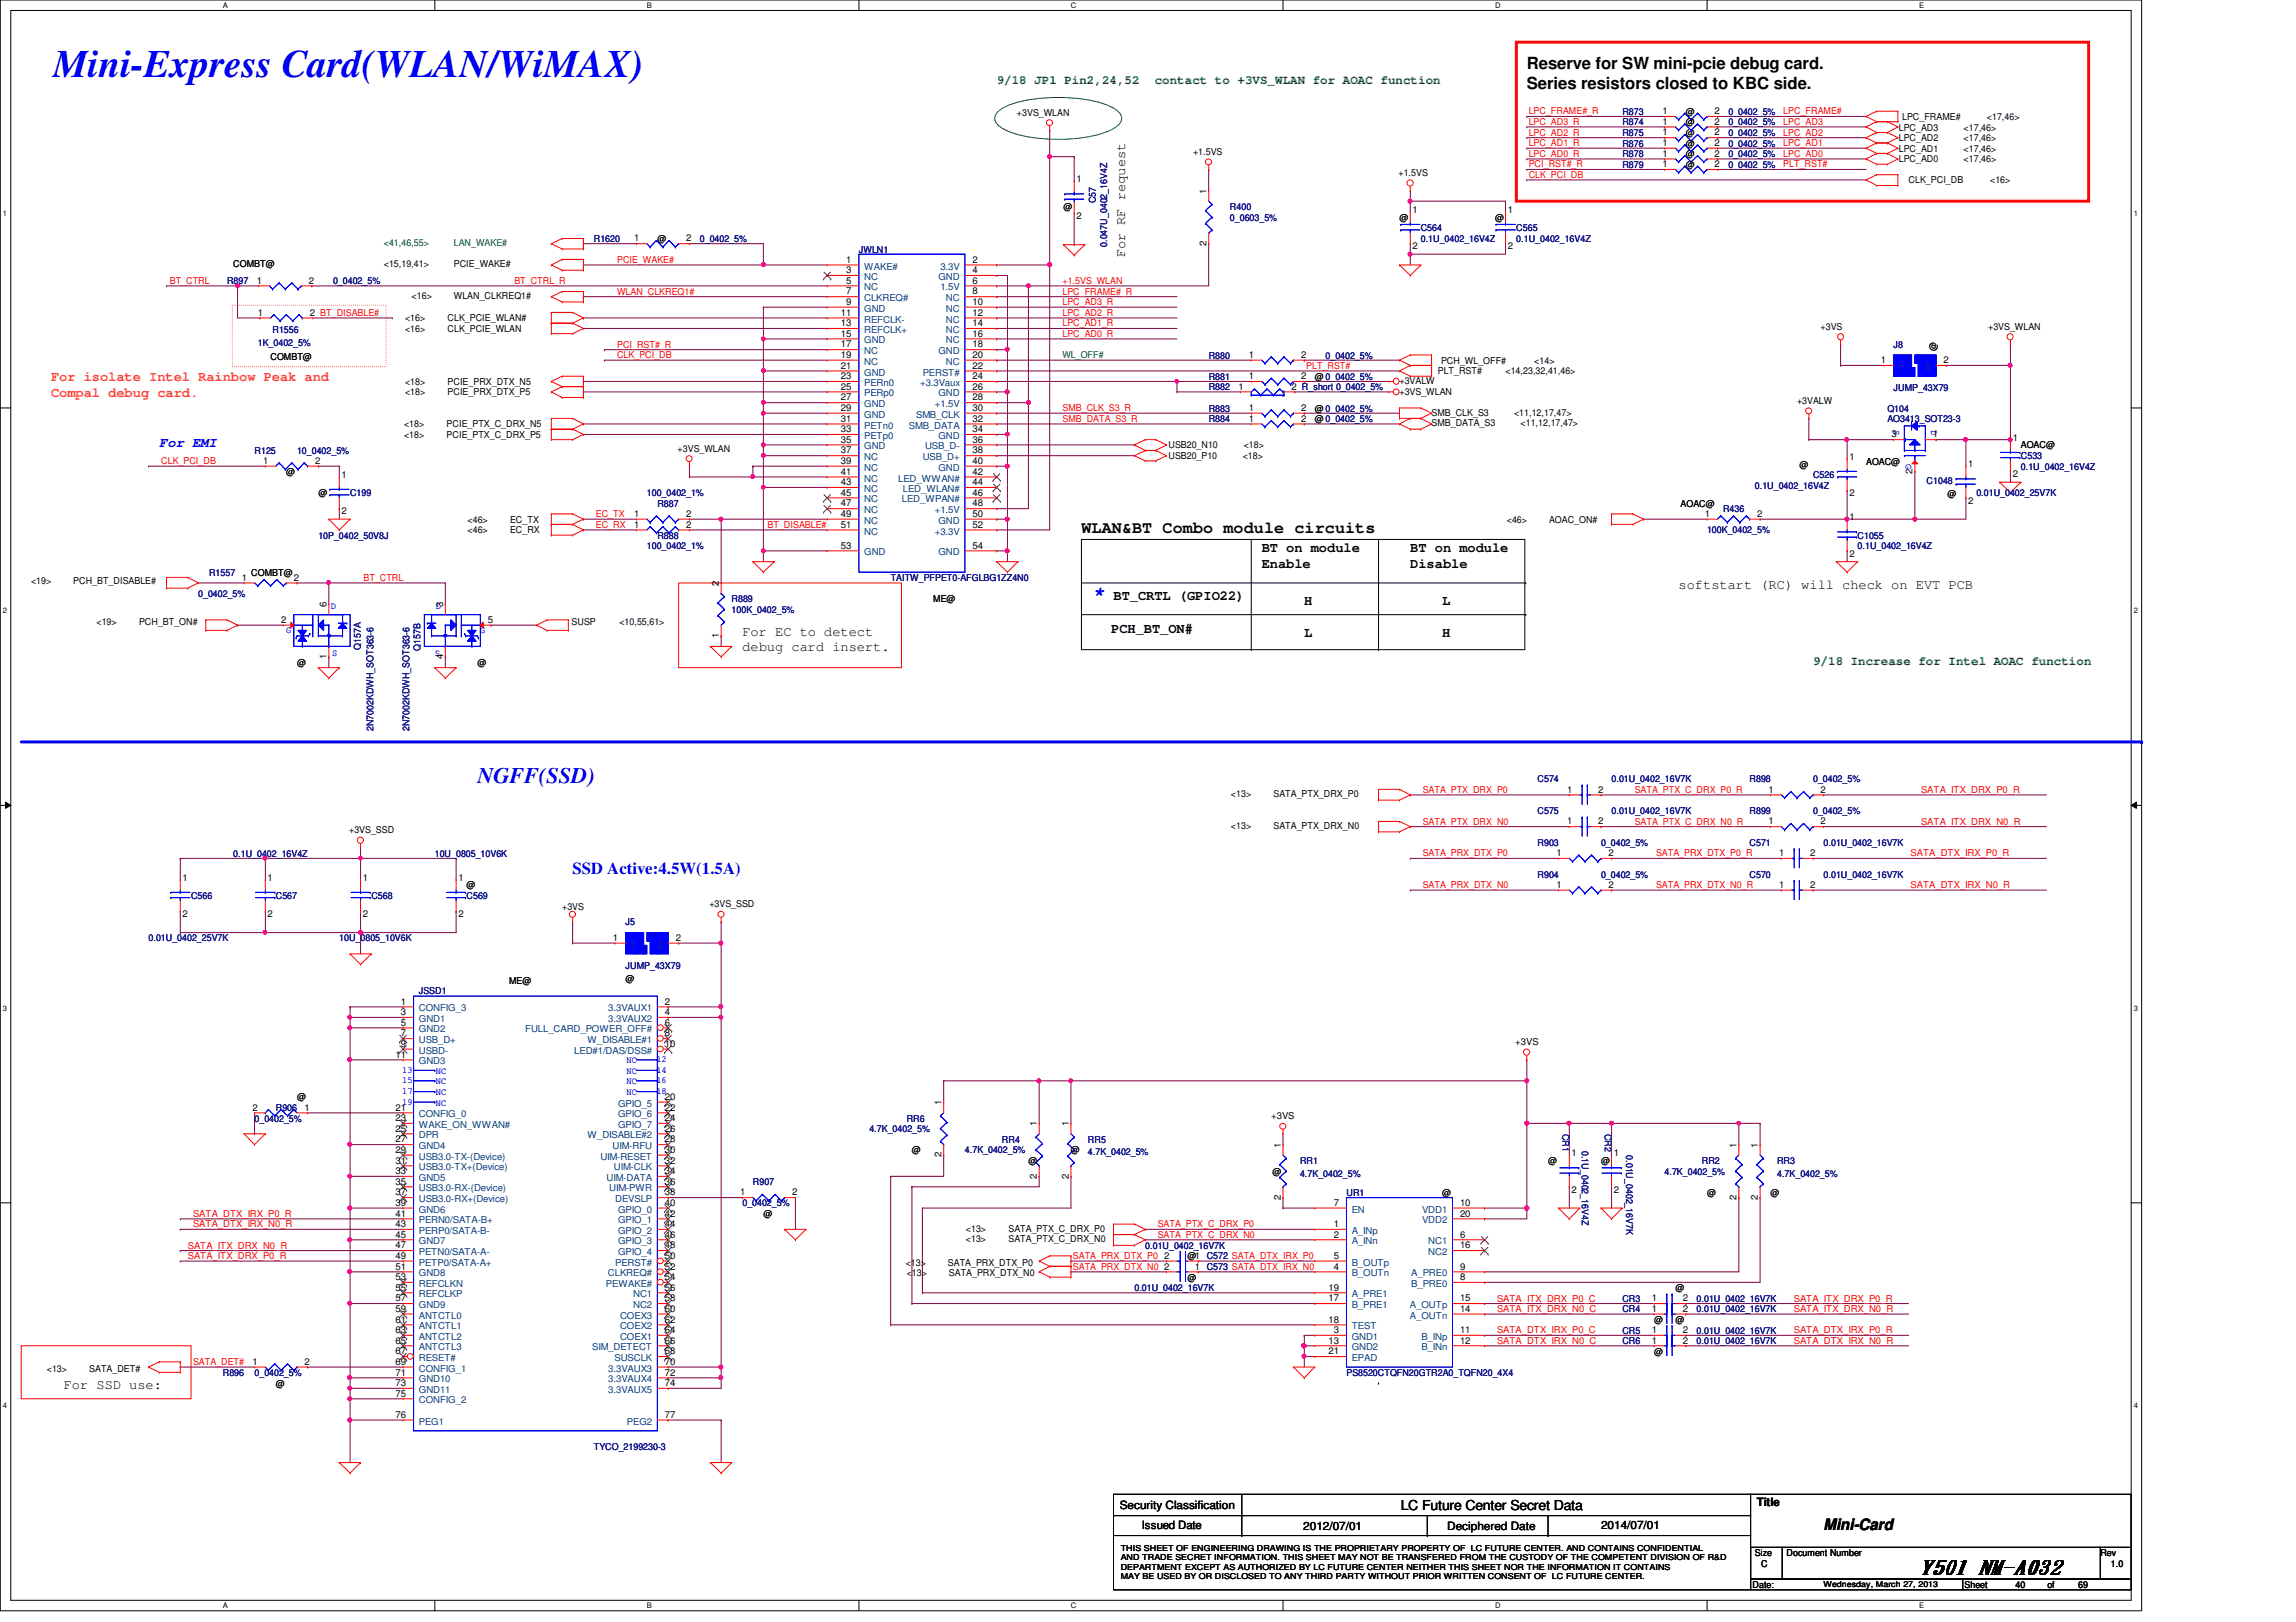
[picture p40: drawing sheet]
<svg xmlns="http://www.w3.org/2000/svg" width="297mm" height="210mm" viewBox="0 0 297 210" stroke-linecap="round" stroke-linejoin="round" font-family="sans-serif">
<defs><g id="words">
<text font-size="5" fill="#00f" x="6.9" y="10">Mini-Express Card(WLAN/WiMAX)</text>
<text font-size="2.9" fill="#00f" x="61.8" y="101.3">NGFF(SSD)</text>
<text font-size="2.6" fill="#00f" x="141.3" y="77.6">*</text>
<text font-size="2.6" x="248.4" y="203.7">Y501 NM-A032</text>
<g font-size="2.2">
<text x="197.5" y="8.9">Reserve for SW mini-pcie debug card.</text>
<text x="197.5" y="11.5">Series resistors closed to KBC side.</text>
<text x="139.9" y="69">WLAN&amp;BT Combo module circuits</text>
</g>
<text font-size="2.2" fill="#00f" x="74.1" y="113.1">SSD Active:4.5W(1.5A)</text>
<text font-size="2" x="235.9" y="198">Mini-Card</text>
<g font-size="1.8">
<text x="145.6" y="33.3" transform="rotate(-90 145.6 33.3)">For RF request</text>
<text x="163.2" y="71.5">BT on module</text>
<text x="182.5" y="71.5">BT on module</text>
<text x="144.1" y="77.6">BT_CRTL (GPIO22)</text>
<text x="163.2" y="73.5">Enable</text>
<text x="182.5" y="73.5">Disable</text>
<text x="217.2" y="76.3">softstart (RC) will check on EVT PCB</text>
<text x="96.1" y="82.3">For EC to detect</text>
<text x="143.8" y="81.9">PCH_BT_ON#</text>
<text x="168.7" y="78.3">H</text>
<text x="168.7" y="82.4">L</text>
<text x="186.6" y="78.3">L</text>
<text x="186.6" y="82.4">H</text>
<text x="96.1" y="84.2">debug card insert.</text>
<text x="8.3" y="179.7">For SSD use:</text>
<text x="181.2" y="195.4">LC Future Center Secret Data</text>
</g>
<g font-size="1.8" fill="#ff8000">
<text x="6.6" y="49.4">For isolate Intel Rainbow Peak and</text>
<text x="6.6" y="51.4">Compal debug card.</text>
</g>
<text font-size="1.8" fill="#00f" x="20.6" y="57.8">For EMI</text>
<g font-size="1.6" fill="#008000">
<text x="128.9" y="10.9">9/18 JP1 Pin2,24,52</text>
<text x="149.4" y="10.9">contact to +3VS_WLAN for AOAC function</text>
<text x="234.6" y="86.1">9/18 Increase for Intel AOAC function</text>
</g>
<g font-size="1.5">
<text x="144.9" y="195.3">Security Classification</text>
<text x="147.7" y="197.9">Issued Date</text>
<text x="207.1" y="197.9">2014/07/01</text>
<text x="227.3" y="194.9">Title</text>
<text x="168.6" y="198">2012/07/01</text>
<text x="187.2" y="198">Deciphered Date</text>
</g>
<g font-size="1.2">
<text x="131.6" y="15">+3VS_WLAN</text>
<text x="215.1" y="14.8">1</text>
<text x="215.1" y="17.5">1</text>
<text x="215.1" y="16.1">1</text>
<text x="218.1" y="14.9">@</text>
<text x="218.1" y="17.6">@</text>
<text x="218.1" y="16.2">@</text>
<text x="221.8" y="14.8">2</text>
<text x="221.8" y="17.5">2</text>
<text x="221.8" y="16.1">2</text>
<text x="245.7" y="16.9">LPC_AD3</text>
<text x="246.1" y="15.5">LPC_FRAME#</text>
<text x="254" y="16.9">&lt;17,46&gt;</text>
<text x="257" y="15.5">&lt;17,46&gt;</text>
<text x="139.3" y="23.6">1</text>
<text x="154.3" y="20.1">+1.5VS</text>
<text x="180.9" y="22.8">+1.5VS</text>
<text x="215.1" y="20.3">1</text>
<text x="215.1" y="21.6">1</text>
<text x="215.1" y="18.9">1</text>
<text x="218.1" y="20.3">@</text>
<text x="218.1" y="21.7">@</text>
<text x="218.1" y="19">@</text>
<text x="221.8" y="20.3">2</text>
<text x="221.8" y="21.6">2</text>
<text x="221.8" y="18.9">2</text>
<text x="245.7" y="18.3">LPC_AD2</text>
<text x="245.7" y="19.6">LPC_AD1</text>
<text x="245.7" y="21">LPC_AD0</text>
<text x="246.9" y="23.6">CLK_PCI_DB</text>
<text x="254" y="18.3">&lt;17,46&gt;</text>
<text x="254" y="19.6">&lt;17,46&gt;</text>
<text x="254" y="21">&lt;17,46&gt;</text>
<text x="257.5" y="23.6">&lt;16&gt;</text>
<text x="137.6" y="27.2">@</text>
<text x="139.3" y="28.3">2</text>
<text x="156.1" y="25.1" transform="rotate(-90 156.1 25.1)">1</text>
<text x="181.1" y="28.6">@</text>
<text x="182.7" y="27.6">1</text>
<text x="193.4" y="28.6">@</text>
<text x="195.1" y="27.6">1</text>
<text x="30.2" y="34.6">COMBT@</text>
<text x="49.7" y="34.6">&lt;15,19,41&gt;</text>
<text x="58.7" y="34.6">PCIE_WAKE#</text>
<text x="82" y="31.2">1</text>
<text x="85" y="31.3">@</text>
<text x="88.8" y="31.2">2</text>
<text x="109.5" y="34">1</text>
<text x="109.5" y="35.3">3</text>
<text x="125.8" y="34">2</text>
<text x="125.8" y="35.3">4</text>
<text x="156.1" y="31.8" transform="rotate(-90 156.1 31.8)">2</text>
<text x="182.7" y="32.3">2</text>
<text x="195.1" y="32.3">2</text>
<text x="33.2" y="36.7">1</text>
<text x="33.4" y="40.9">1</text>
<text x="40" y="36.7">2</text>
<text x="40.1" y="40.9">2 BT_DISABLE#</text>
<text x="52.4" y="41.6">&lt;16&gt;</text>
<text x="53.3" y="38.7">&lt;16&gt;</text>
<text x="57.9" y="41.6">CLK_PCIE_WLAN#</text>
<text x="58.7" y="38.7">WLAN_CLKREQ1#</text>
<text x="108.8" y="40.9">11</text>
<text x="109.5" y="36.7">5</text>
<text x="109.5" y="38.1">7</text>
<text x="109.5" y="39.5">9</text>
<text x="125.8" y="36.7">6</text>
<text x="125.8" y="38.1">8</text>
<text x="125.8" y="39.5">10</text>
<text x="125.8" y="40.9">12</text>
<text x="35" y="46.7">COMBT@</text>
<text x="52.4" y="43">&lt;16&gt;</text>
<text x="57.9" y="43">CLK_PCIE_WLAN</text>
<text x="108.8" y="42.2">13</text>
<text x="108.8" y="43.6">15</text>
<text x="108.8" y="45">17</text>
<text x="108.8" y="46.3">19</text>
<text x="108.8" y="47.7">21</text>
<text x="125.8" y="42.2">14</text>
<text x="125.8" y="43.6">16</text>
<text x="125.8" y="45">18</text>
<text x="125.8" y="46.3">20</text>
<text x="125.8" y="47.7">22</text>
<text x="161.6" y="46.3">1</text>
<text x="168.3" y="46.3">2</text>
<text x="186.4" y="47.1">PCH_WL_OFF#</text>
<text x="198.5" y="47.1">&lt;14&gt;</text>
<text x="235.5" y="42.7">+3VS</text>
<text x="243.3" y="47">1</text>
<text x="250.5" y="45.4" transform="rotate(-90 250.5 45.4)">@</text>
<text x="251.5" y="47">2</text>
<text x="257.2" y="42.7">+3VS_WLAN</text>
<text x="52.4" y="49.8">&lt;18&gt;</text>
<text x="52.4" y="51.2">&lt;18&gt;</text>
<text x="57.9" y="49.8">PCIE_PRX_DTX_N5</text>
<text x="57.9" y="51.2">PCIE_PRX_DTX_P5</text>
<text x="108.8" y="49.1">23</text>
<text x="108.8" y="50.4">25</text>
<text x="108.8" y="51.8">27</text>
<text x="108.8" y="53.2">29</text>
<text x="125.8" y="49.1">24</text>
<text x="125.8" y="50.4">26</text>
<text x="125.8" y="51.8">28</text>
<text x="125.8" y="53.2">30</text>
<text x="160.2" y="50.4">1</text>
<text x="161.6" y="49.1">1</text>
<text x="161.6" y="53.2">1</text>
<text x="167.1" y="50.4">2 R_short 0_0402_5%</text>
<text x="168.3" y="49.1">2</text>
<text x="168.3" y="53.2">2</text>
<text x="170.1" y="49.1">@ 0_0402_5%</text>
<text x="170.1" y="53.3">@ 0_0402_5%</text>
<text x="181.1" y="51.1">+3VS_WLAN</text>
<text x="181.1" y="49.7">+3VALW</text>
<text x="185.2" y="53.8">SMB_CLK_S3</text>
<text x="186" y="48.4">PLT_RST#</text>
<text x="194.8" y="48.4">&lt;14,23,32,41,46&gt;</text>
<text x="195.9" y="53.8">&lt;11,12,17,47&gt;</text>
<text x="232.5" y="52.3">+3VALW</text>
<text x="52.3" y="55.3">&lt;18&gt;</text>
<text x="52.3" y="56.7">&lt;18&gt;</text>
<text x="57.8" y="55.3">PCIE_PTX_C_DRX_N5</text>
<text x="57.8" y="56.7">PCIE_PTX_C_DRX_P5</text>
<text x="87.7" y="58.5">+3VS_WLAN</text>
<text x="108.8" y="54.6">31</text>
<text x="108.8" y="55.9">33</text>
<text x="108.8" y="57.3">35</text>
<text x="108.8" y="58.7">37</text>
<text x="125.8" y="54.6">32</text>
<text x="125.8" y="55.9">34</text>
<text x="125.8" y="57.3">36</text>
<text x="125.8" y="58.7">38</text>
<text x="151.2" y="58">USB20_N10</text>
<text x="151.2" y="59.4">USB20_P10</text>
<text x="160.8" y="59.4">&lt;18&gt;</text>
<text x="160.9" y="58">&lt;18&gt;</text>
<text x="161.6" y="54.6">1</text>
<text x="168.3" y="54.6">2</text>
<text x="170.1" y="54.6">@ 0_0402_5%</text>
<text x="185.2" y="55.2">SMB_DATA_S3</text>
<text x="196.7" y="55.2">&lt;11,12,17,47&gt;</text>
<text x="239.3" y="59.5">1</text>
<text x="244.7" y="56.6">3</text>
<text x="250.1" y="56.6">1</text>
<text x="260.4" y="57.1">1</text>
<text x="261.4" y="58">AOAC@</text>
<text x="34" y="60">1</text>
<text x="37" y="61.5">@</text>
<text x="40.8" y="60">2</text>
<text x="41.2" y="64.2">@</text>
<text x="44.2" y="61.8">1</text>
<text x="108.8" y="60">39</text>
<text x="108.8" y="61.4">41</text>
<text x="108.8" y="62.8">43</text>
<text x="108.8" y="64.1">45</text>
<text x="108.8" y="65.5">47</text>
<text x="125.8" y="60">40</text>
<text x="125.8" y="61.4">42</text>
<text x="125.8" y="62.8">44</text>
<text x="125.8" y="64.1">46</text>
<text x="125.8" y="65.5">48</text>
<text x="217.4" y="65.6">AOAC@</text>
<text x="232.8" y="60.5">@</text>
<text x="239.3" y="64.2">2</text>
<text x="241.4" y="60.1">AOAC@</text>
<text x="247.4" y="61.3" transform="rotate(-90 247.4 61.3)">2</text>
<text x="252" y="64.3">@</text>
<text x="254.6" y="60.5">1</text>
<text x="254.6" y="65.2">2</text>
<text x="260.4" y="61.8">2</text>
<text x="44.2" y="66.5">2</text>
<text x="60.5" y="67.6">&lt;46&gt;</text>
<text x="60.5" y="69">&lt;46&gt;</text>
<text x="66" y="67.6">EC_TX</text>
<text x="66" y="69">EC_RX</text>
<text x="82" y="66.9">1</text>
<text x="82" y="68.3">1</text>
<text x="88.8" y="66.9">2</text>
<text x="88.8" y="68.3">2</text>
<text x="108.8" y="66.9">49</text>
<text x="108.8" y="68.3">51</text>
<text x="108.8" y="71">53</text>
<text x="125.8" y="66.9">50</text>
<text x="125.8" y="68.3">52</text>
<text x="125.8" y="71">54</text>
<text x="194.9" y="67.6">&lt;46&gt;</text>
<text x="200.4" y="67.6">AOAC_ON#</text>
<text x="220.6" y="66.9">1</text>
<text x="227.3" y="66.9">2</text>
<text x="239.3" y="67.4">1</text>
<text x="4" y="75.6">&lt;19&gt;</text>
<text x="9.5" y="75.6">PCH_BT_DISABLE#</text>
<text x="31.3" y="75.1">1</text>
<text x="32.5" y="74.5">COMBT@</text>
<text x="38" y="75.1">2</text>
<text x="93" y="75.8" transform="rotate(-90 93 75.8)">2</text>
<text x="120.7" y="77.9">ME@</text>
<text x="239.3" y="72.1">2</text>
<text x="12.5" y="80.9">&lt;19&gt;</text>
<text x="18" y="80.9">PCH_BT_ON#</text>
<text x="36.4" y="80.6">2</text>
<text x="42.2" y="78.6" transform="rotate(-90 42.2 78.6)">6</text>
<text x="57.3" y="78.6" transform="rotate(-90 57.3 78.6)">3</text>
<text x="63.1" y="80.6">5</text>
<text x="74" y="80.9">SUSP</text>
<text x="80.1" y="80.9">&lt;10,55,61&gt;</text>
<text x="93" y="82.5" transform="rotate(-90 93 82.5)">1</text>
<text x="38.4" y="86.1">@</text>
<text x="42.2" y="85.3" transform="rotate(-90 42.2 85.3)">1</text>
<text x="57.3" y="85.3" transform="rotate(-90 57.3 85.3)">4</text>
<text x="61.8" y="86.1">@</text>
<text x="45.2" y="107.8">+3VS_SSD</text>
<text x="159.3" y="103.2">&lt;13&gt;</text>
<text x="159.3" y="107.3">&lt;13&gt;</text>
<text x="164.8" y="103.2">SATA_PTX_DRX_P0</text>
<text x="164.8" y="107.3">SATA_PTX_DRX_N0</text>
<text x="202.7" y="102.6">1</text>
<text x="202.7" y="106.7">1</text>
<text x="206.8" y="102.6">2</text>
<text x="206.8" y="106.7">2</text>
<text x="228.8" y="102.6">1</text>
<text x="228.8" y="106.7">1</text>
<text x="235.5" y="102.6">2</text>
<text x="235.5" y="106.7">2</text>
<text x="23.6" y="114">1</text>
<text x="34.6" y="114">1</text>
<text x="46.9" y="114">1</text>
<text x="59.3" y="114">1</text>
<text x="201.4" y="110.8">1</text>
<text x="208.1" y="110.8">2</text>
<text x="230.2" y="110.8">1</text>
<text x="234.2" y="110.8">2</text>
<text x="23.6" y="118.7">2</text>
<text x="34.6" y="118.7">2</text>
<text x="46.9" y="118.7">2</text>
<text x="59.3" y="118.7">2</text>
<text x="60.4" y="115">@</text>
<text x="72.7" y="117.7">+3VS</text>
<text x="91.8" y="117.4">+3VS_SSD</text>
<text x="201.4" y="114.9">1</text>
<text x="208.1" y="114.9">2</text>
<text x="230.2" y="114.9">1</text>
<text x="234.2" y="114.9">2</text>
<text x="79.3" y="121.8">1</text>
<text x="87.4" y="121.8">2</text>
<text x="51.9" y="130">1</text>
<text x="51.9" y="131.4">3</text>
<text x="65.9" y="127.3">ME@</text>
<text x="80.9" y="127">@</text>
<text x="86" y="130">2</text>
<text x="86" y="131.4">4</text>
<text x="51.2" y="136.9">11</text>
<text x="51.9" y="132.7">5</text>
<text x="51.9" y="134.1">7</text>
<text x="51.9" y="135.5">9</text>
<text x="86" y="132.7">6</text>
<text x="86" y="134.1">8</text>
<text x="86" y="135.5">10</text>
<text x="196" y="135.3">+3VS</text>
<text x="32.7" y="143.7">2</text>
<text x="38.4" y="142.4">@</text>
<text x="39.4" y="143.7">1</text>
<text x="51.2" y="143.7">21</text>
<text x="86" y="142.3">20</text>
<text x="86" y="143.7">22</text>
<text x="121.8" y="143" transform="rotate(-90 121.8 143)">1</text>
<text x="51.2" y="145.1">23</text>
<text x="51.2" y="146.4">25</text>
<text x="51.2" y="147.8">27</text>
<text x="51.2" y="149.2">29</text>
<text x="86" y="145.1">24</text>
<text x="86" y="146.4">26</text>
<text x="86" y="147.8">28</text>
<text x="86" y="149.2">30</text>
<text x="118" y="149.3">@</text>
<text x="121.8" y="149.8" transform="rotate(-90 121.8 149.8)">2</text>
<text x="134.2" y="145.8" transform="rotate(-90 134.2 145.8)">1</text>
<text x="138.3" y="145.8" transform="rotate(-90 138.3 145.8)">1</text>
<text x="138.6" y="149.3">@</text>
<text x="164.5" y="144.9">+3VS</text>
<text x="165.7" y="148.5" transform="rotate(-90 165.7 148.5)">1</text>
<text x="203.3" y="149.6">1</text>
<text x="208.8" y="149.6">1</text>
<text x="224.7" y="148.5" transform="rotate(-90 224.7 148.5)">1</text>
<text x="227.4" y="148.5" transform="rotate(-90 227.4 148.5)">1</text>
<text x="51.2" y="150.6">31</text>
<text x="51.2" y="151.9">33</text>
<text x="51.2" y="153.3">35</text>
<text x="51.2" y="154.7">37</text>
<text x="86" y="150.6">32</text>
<text x="86" y="151.9">34</text>
<text x="86" y="153.3">36</text>
<text x="86" y="154.7">38</text>
<text x="95.8" y="154.7">1</text>
<text x="102.5" y="154.7">2</text>
<text x="133.1" y="150.6">@</text>
<text x="134.2" y="152.5" transform="rotate(-90 134.2 152.5)">2</text>
<text x="138.3" y="152.5" transform="rotate(-90 138.3 152.5)">2</text>
<text x="164.6" y="152">@</text>
<text x="165.7" y="155.2" transform="rotate(-90 165.7 155.2)">2</text>
<text x="186.6" y="154.7">@</text>
<text x="200.3" y="150.6">@</text>
<text x="203.3" y="154.3">2</text>
<text x="207.1" y="150.6">@</text>
<text x="208.8" y="154.3">2</text>
<text x="220.8" y="154.7">@</text>
<text x="224.7" y="155.2" transform="rotate(-90 224.7 155.2)">2</text>
<text x="227.4" y="155.2" transform="rotate(-90 227.4 155.2)">2</text>
<text x="229.1" y="154.7">@</text>
<text x="51.2" y="156">39</text>
<text x="51.2" y="157.4">41</text>
<text x="51.2" y="158.8">43</text>
<text x="51.2" y="160.1">45</text>
<text x="51.2" y="161.5">47</text>
<text x="86" y="156">40</text>
<text x="86" y="157.4">42</text>
<text x="86" y="158.8">44</text>
<text x="86" y="160.1">46</text>
<text x="86" y="161.5">48</text>
<text x="98.8" y="157.5">@</text>
<text x="125" y="159.4">&lt;13&gt;</text>
<text x="125" y="160.8">&lt;13&gt;</text>
<text x="130.5" y="159.4">SATA_PTX_C_DRX_P0</text>
<text x="130.5" y="160.8">SATA_PTX_C_DRX_N0</text>
<text x="172.5" y="158.8">1</text>
<text x="172.5" y="160.1">2</text>
<text x="172.5" y="156">7</text>
<text x="188.9" y="161.5">16</text>
<text x="188.9" y="156">10</text>
<text x="188.9" y="160.1">6</text>
<text x="188.9" y="157.4">20</text>
<text x="51.2" y="162.9">49</text>
<text x="51.2" y="164.3">51</text>
<text x="51.2" y="165.7">53</text>
<text x="51.2" y="167">55</text>
<text x="86" y="162.9">50</text>
<text x="86" y="164.3">52</text>
<text x="86" y="165.7">54</text>
<text x="86" y="167">56</text>
<text x="117.2" y="163.8">&lt;13&gt;</text>
<text x="117.3" y="165.2">&lt;13&gt;</text>
<text x="122.6" y="163.8">SATA_PRX_DTX_P0</text>
<text x="122.8" y="165.2">SATA_PRX_DTX_N0</text>
<text x="150.6" y="162.9">2</text>
<text x="150.6" y="164.3">2</text>
<text x="153.6" y="163">@1 C572 SATA_DTX_IRX_P0</text>
<text x="153.6" y="165.7">@</text>
<text x="154.6" y="164.3">1 C573 SATA_DTX_IRX_N0</text>
<text x="171.9" y="167">19</text>
<text x="172.5" y="162.9">5</text>
<text x="172.5" y="164.3">4</text>
<text x="188.9" y="165.7">8</text>
<text x="188.9" y="164.3">9</text>
<text x="216.7" y="167.1">@</text>
<text x="51.2" y="168.4">57</text>
<text x="51.2" y="169.8">59</text>
<text x="51.2" y="171.2">61</text>
<text x="51.2" y="172.5">63</text>
<text x="51.2" y="173.9">65</text>
<text x="86" y="168.4">58</text>
<text x="86" y="169.8">60</text>
<text x="86" y="171.2">62</text>
<text x="86" y="172.5">64</text>
<text x="86" y="173.9">66</text>
<text x="171.9" y="171.2">18</text>
<text x="171.9" y="173.9">13</text>
<text x="171.9" y="168.4">17</text>
<text x="172.5" y="172.5">3</text>
<text x="188.9" y="172.5">11</text>
<text x="188.9" y="173.9">12</text>
<text x="188.9" y="169.8">14</text>
<text x="188.9" y="168.4">15</text>
<text x="213.7" y="173.9">1</text>
<text x="213.7" y="169.8">1</text>
<text x="213.7" y="168.4">1</text>
<text x="213.7" y="172.5">1</text>
<text x="214" y="171.2">@</text>
<text x="216.7" y="171.2">@</text>
<text x="217.7" y="173.9">2</text>
<text x="217.7" y="169.8">2</text>
<text x="217.7" y="168.4">2</text>
<text x="217.7" y="172.5">2</text>
<text x="6.1" y="177.5">&lt;13&gt;</text>
<text x="11.6" y="177.5">SATA_DET#</text>
<text x="32.7" y="176.6">1</text>
<text x="35.7" y="179.5">@</text>
<text x="39.4" y="176.6">2</text>
<text x="51.2" y="175.3">67</text>
<text x="51.2" y="176.6">69</text>
<text x="51.2" y="178">71</text>
<text x="51.2" y="179.4">73</text>
<text x="86" y="175.3">68</text>
<text x="86" y="176.6">70</text>
<text x="86" y="178">72</text>
<text x="86" y="179.4">74</text>
<text x="171.9" y="175.3">21</text>
<text x="214" y="175.3">@</text>
<text x="51.2" y="180.7">75</text>
<text x="51.2" y="183.5">76</text>
<text x="86" y="183.5">77</text>
<text x="227" y="201.4">Size</text>
<text x="227.8" y="202.7">C</text>
<text x="231.1" y="201.4">Document Number</text>
<text x="271.7" y="201.4">Rev</text>
<text x="273.1" y="202.7">1.0</text>
<text x="226.7" y="205.5">Date:</text>
<text x="254.2" y="205.5">Sheet</text>
<text x="260.8" y="205.5">40</text>
<text x="264.9" y="205.5">of</text>
<text x="268.9" y="205.5">69</text>
</g>
<g font-size="1.2" fill="#f00">
<text x="197.8" y="14.8">LPC_FRAME#_R</text>
<text x="197.8" y="16.2">LPC_AD3_R</text>
<text x="197.8" y="17.6">LPC_AD2_R</text>
<text x="230.7" y="14.8">LPC_FRAME#</text>
<text x="230.7" y="16.2">LPC_AD3</text>
<text x="230.7" y="17.6">LPC_AD2</text>
<text x="197.8" y="18.9">LPC_AD1_R</text>
<text x="197.8" y="20.3">LPC_AD0_R</text>
<text x="197.8" y="23">CLK_PCI_DB</text>
<text x="197.8" y="21.7">PCI_RST#_R</text>
<text x="230.7" y="18.9">LPC_AD1</text>
<text x="230.7" y="20.3">LPC_AD0</text>
<text x="230.7" y="21.7">PLT_RST#</text>
<text x="79.8" y="34">PCIE_WAKE#</text>
<text x="22" y="36.7">BT_CTRL</text>
<text x="66.5" y="36.7">BT_CTRL_R</text>
<text x="79.8" y="38.1">WLAN_CLKREQ1#</text>
<text x="137.5" y="36.7">+1.5VS_WLAN</text>
<text x="137.5" y="38.1">LPC_FRAME#_R</text>
<text x="137.5" y="39.5">LPC_AD3_R</text>
<text x="137.5" y="40.9">LPC_AD2_R</text>
<text x="79.8" y="45">PCI_RST#_R</text>
<text x="79.8" y="46.4">CLK_PCI_DB</text>
<text x="137.5" y="42.2">LPC_AD1_R</text>
<text x="137.5" y="43.6">LPC_AD0_R</text>
<text x="169" y="47.8">PLT_RST#</text>
<text x="137.5" y="53.2">SMB_CLK_S3_R</text>
<text x="137.5" y="54.6">SMB_DATA_S3_R</text>
<text x="20.9" y="60.1">CLK_PCI_DB</text>
<text x="77.1" y="66.9">EC_TX</text>
<text x="77.1" y="68.3">EC_RX</text>
<text x="99.3" y="68.3">BT_DISABLE#</text>
<text x="47" y="75.2">BT_CTRL</text>
<text x="184.1" y="102.6">SATA_PTX_DRX_P0</text>
<text x="184.1" y="106.7">SATA_PTX_DRX_N0</text>
<text x="211.5" y="102.6">SATA_PTX_C_DRX_P0_R</text>
<text x="211.5" y="106.7">SATA_PTX_C_DRX_N0_R</text>
<text x="248.5" y="106.7">SATA_ITX_DRX_N0_R</text>
<text x="248.5" y="102.6">SATA_ITX_DRX_P0_R</text>
<text x="184.1" y="110.8">SATA_PRX_DTX_P0</text>
<text x="214.2" y="110.8">SATA_PRX_DTX_P0_R</text>
<text x="247.2" y="110.8">SATA_DTX_IRX_P0_R</text>
<text x="184.1" y="114.9">SATA_PRX_DTX_N0</text>
<text x="214.2" y="114.9">SATA_PRX_DTX_N0_R</text>
<text x="247.2" y="114.9">SATA_DTX_IRX_N0_R</text>
<text x="24.3" y="161.6">SATA_ITX_DRX_N0_R</text>
<text x="25" y="158.8">SATA_DTX_IRX_N0_R</text>
<text x="25" y="157.5">SATA_DTX_IRX_P0_R</text>
<text x="149.8" y="158.8">SATA_PTX_C_DRX_P0</text>
<text x="149.8" y="160.2">SATA_PTX_C_DRX_N0</text>
<text x="24.3" y="162.9">SATA_ITX_DRX_P0_R</text>
<text x="138.8" y="162.9">SATA_PRX_DTX_P0</text>
<text x="138.8" y="164.3">SATA_PRX_DTX_N0</text>
<text x="193.7" y="172.6">SATA_DTX_IRX_P0_C</text>
<text x="193.7" y="169.8">SATA_ITX_DRX_N0_C</text>
<text x="193.7" y="168.4">SATA_ITX_DRX_P0_C</text>
<text x="193.7" y="173.9">SATA_DTX_IRX_N0_C</text>
<text x="232.1" y="172.6">SATA_DTX_IRX_P0_R</text>
<text x="232.1" y="169.8">SATA_ITX_DRX_N0_R</text>
<text x="232.1" y="168.4">SATA_ITX_DRX_P0_R</text>
<text x="232.1" y="173.9">SATA_DTX_IRX_N0_R</text>
<text x="25" y="176.7">SATA_DET#</text>
</g>
<g font-size="1.2" fill="#000080">
<text x="209.9" y="14.9">R873</text>
<text x="209.9" y="17.6">R875</text>
<text x="209.9" y="16.2">R874</text>
<text x="223.6" y="14.9">0_0402_5%</text>
<text x="223.6" y="17.6">0_0402_5%</text>
<text x="223.6" y="16.2">0_0402_5%</text>
<text x="209.9" y="20.3">R878</text>
<text x="209.9" y="21.7">R879</text>
<text x="209.9" y="19">R876</text>
<text x="223.6" y="20.3">0_0402_5%</text>
<text x="223.6" y="21.7">0_0402_5%</text>
<text x="223.6" y="19">0_0402_5%</text>
<text x="141.8" y="26.3" transform="rotate(-90 141.8 26.3)">C57</text>
<text x="159.1" y="27.2">R400</text>
<text x="159.1" y="28.6">0_0603_5%</text>
<text x="183.8" y="29.9">C564</text>
<text x="196.2" y="29.9">C565</text>
<text x="76.8" y="31.3">R1620</text>
<text x="90.5" y="31.3">0_0402_5%</text>
<text x="111.1" y="32.7">JWLN1</text>
<text x="143.3" y="32" transform="rotate(-90 143.3 32)">0.047U_0402_16V4Z</text>
<text x="183.8" y="31.3">0.1U_0402_16V4Z</text>
<text x="196.2" y="31.3">0.1U_0402_16V4Z</text>
<text x="29.4" y="36.8">R897</text>
<text x="43.1" y="36.8">0_0402_5%</text>
<text x="33.4" y="44.7">1K_0402_5%</text>
<text x="35.3" y="43.1">R1556</text>
<text x="156.4" y="46.4">R880</text>
<text x="171.5" y="46.4">0_0402_5%</text>
<text x="245" y="45">J8</text>
<text x="156.4" y="49.1">R881</text>
<text x="156.4" y="50.5">R882</text>
<text x="156.4" y="53.3">R883</text>
<text x="244.2" y="53.3">Q104</text>
<text x="245" y="50.6">JUMP_43X79</text>
<text x="32.9" y="58.7">R125</text>
<text x="38.4" y="58.7">10_0402_5%</text>
<text x="156.4" y="54.6">R884</text>
<text x="244.2" y="54.6">AO3413_SOT23-3</text>
<text x="261.4" y="59.4">C533</text>
<text x="45.3" y="64.2">C199</text>
<text x="83.7" y="64.2">100_0402_1%</text>
<text x="85" y="65.6">R887</text>
<text x="227" y="63.2">0.1U_0402_16V4Z</text>
<text x="234.6" y="61.9">C526</text>
<text x="249.3" y="62.7">C1048</text>
<text x="255.7" y="64.2">0.01U_0402_25V7K</text>
<text x="261.4" y="60.8">0.1U_0402_16V4Z</text>
<text x="41.2" y="69.7">10P_0402_50V8J</text>
<text x="83.7" y="71.1">100_0402_1%</text>
<text x="85" y="69.7">R888</text>
<text x="220.8" y="69">100K_0402_5%</text>
<text x="222.9" y="66.3">R436</text>
<text x="240.3" y="69.7">C1055</text>
<text x="240.3" y="71.1">0.1U_0402_16V4Z</text>
<text x="25.7" y="77.3">0_0402_5%</text>
<text x="27" y="74.5">R1557</text>
<text x="94.7" y="77.9">R889</text>
<text x="115.2" y="75.2">TAITW_PFPET0-AFGLBG1ZZ4N0</text>
<text x="94.7" y="79.3">100K_0402_5%</text>
<text x="46.7" y="84.1" transform="rotate(-90 46.7 84.1)">Q157A</text>
<text x="54.4" y="84.2" transform="rotate(-90 54.4 84.2)">Q157B</text>
<text x="48.3" y="94.6" transform="rotate(-90 48.3 94.6)">2N7002KDWH_SOT363-6</text>
<text x="53" y="94.6" transform="rotate(-90 53 94.6)">2N7002KDWH_SOT363-6</text>
<text x="198.9" y="101.3">C574</text>
<text x="208.5" y="101.3">0.01U_0402_16V7K</text>
<text x="226.4" y="101.3">R898</text>
<text x="234.6" y="101.3">0_0402_5%</text>
<text x="198.9" y="105.4">C575</text>
<text x="208.5" y="105.4">0.01U_0402_16V7K</text>
<text x="226.4" y="105.4">R899</text>
<text x="234.6" y="105.4">0_0402_5%</text>
<text x="30.2" y="110.9">0.1U_0402_16V4Z</text>
<text x="56.3" y="110.9">10U_0805_10V6K</text>
<text x="198.9" y="109.5">R903</text>
<text x="198.9" y="113.6">R904</text>
<text x="207.1" y="109.5">0_0402_5%</text>
<text x="207.1" y="113.6">0_0402_5%</text>
<text x="226.4" y="109.5">C571</text>
<text x="226.4" y="113.6">C570</text>
<text x="235.9" y="109.5">0.01U_0402_16V7K</text>
<text x="235.9" y="113.6">0.01U_0402_16V7K</text>
<text x="24.7" y="116.3">C566</text>
<text x="35.7" y="116.3">C567</text>
<text x="48" y="116.3">C568</text>
<text x="60.4" y="116.3">C569</text>
<text x="80.9" y="119.8">J5</text>
<text x="19.2" y="121.8">0.01U_0402_25V7K</text>
<text x="43.9" y="121.8">10U_0805_10V6K</text>
<text x="80.9" y="125.4">JUMP_43X79</text>
<text x="54.2" y="128.7">JSSD1</text>
<text x="35.7" y="143.8">R906</text>
<text x="32.9" y="145.2">0_0402_5%</text>
<text x="112.5" y="146.5">4.7K_0402_5%</text>
<text x="117.3" y="145.2">RR6</text>
<text x="124.8" y="149.3">4.7K_0402_5%</text>
<text x="129.6" y="147.9">RR4</text>
<text x="140.8" y="147.9">RR5</text>
<text x="140.8" y="149.5">4.7K_0402_5%</text>
<text x="202.1" y="146.7" transform="rotate(90 202.1 146.7)">CR1</text>
<text x="204.6" y="148.9" transform="rotate(90 204.6 148.9)">0.1U_0402_16V4Z</text>
<text x="207.6" y="146.7" transform="rotate(90 207.6 146.7)">CR2</text>
<text x="210.4" y="149.5" transform="rotate(90 210.4 149.5)">0.01U_0402_16V7K</text>
<text x="97.4" y="153.4">R907</text>
<text x="168.2" y="150.6">RR1</text>
<text x="168.2" y="152.3">4.7K_0402_5%</text>
<text x="174.2" y="154.7">UR1</text>
<text x="215.3" y="152">4.7K_0402_5%</text>
<text x="220.2" y="150.6">RR2</text>
<text x="229.9" y="150.6">RR3</text>
<text x="229.9" y="152.3">4.7K_0402_5%</text>
<text x="96.1" y="156.1">0_0402_5%</text>
<text x="148.2" y="161.6">0.01U_0402_16V7K</text>
<text x="146.8" y="167.1">0.01U_0402_16V7K</text>
<text x="209.9" y="173.9">CR6</text>
<text x="209.9" y="169.8">CR4</text>
<text x="209.9" y="168.4">CR3</text>
<text x="209.9" y="172.6">CR5</text>
<text x="219.5" y="173.9">0.01U_0402_16V7K</text>
<text x="219.5" y="169.8">0.01U_0402_16V7K</text>
<text x="219.5" y="168.4">0.01U_0402_16V7K</text>
<text x="219.5" y="172.6">0.01U_0402_16V7K</text>
<text x="28.8" y="178.1">R896</text>
<text x="32.9" y="178.1">0_0402_5%</text>
<text x="174.2" y="178.1">PS8520CTQFN20GTR2A0_TQFN20_4X4</text>
<text x="76.8" y="187.7">TYCO_2199230-3</text>
</g>
<g font-size="1.2" fill="#008000">
<text x="49.7" y="31.8">&lt;41,46,55&gt;</text>
<text x="58.7" y="31.8">LAN_WAKE#</text>
<text x="137.5" y="46.4">WL_OFF#</text>
</g>
<g font-size="1.2" fill="#004080">
<text x="111.8" y="34.9">WAKE#</text>
<text x="121.7" y="34.9">3.3V</text>
<text x="111.8" y="36.2">NC</text>
<text x="111.8" y="37.6">NC</text>
<text x="111.8" y="39">CLKREQ#</text>
<text x="111.8" y="40.3">GND</text>
<text x="111.8" y="41.7">REFCLK-</text>
<text x="121.4" y="36.2">GND</text>
<text x="121.7" y="37.6">1.5V</text>
<text x="122.4" y="39">NC</text>
<text x="122.4" y="40.3">NC</text>
<text x="122.4" y="41.7">NC</text>
<text x="111.8" y="43.1">REFCLK+</text>
<text x="111.8" y="44.4">GND</text>
<text x="111.8" y="45.8">NC</text>
<text x="111.8" y="47.2">NC</text>
<text x="121.4" y="45.8">GND</text>
<text x="122.4" y="43.1">NC</text>
<text x="122.4" y="44.4">NC</text>
<text x="122.4" y="47.2">NC</text>
<text x="245.7" y="47.9">1</text>
<text x="249.1" y="47.9">2</text>
<text x="111.8" y="48.6">GND</text>
<text x="111.8" y="50">PERn0</text>
<text x="111.8" y="51.3">PERp0</text>
<text x="111.8" y="52.7">GND</text>
<text x="119" y="50">+3.3Vaux</text>
<text x="119.4" y="48.6">PERST#</text>
<text x="120.9" y="52.7">+1.5V</text>
<text x="121.4" y="51.3">GND</text>
<text x="111.8" y="54.1">GND</text>
<text x="111.8" y="55.5">PETn0</text>
<text x="111.8" y="56.8">PETp0</text>
<text x="111.8" y="58.2">GND</text>
<text x="111.8" y="59.6">NC</text>
<text x="117.6" y="55.5">SMB_DATA</text>
<text x="118.5" y="54.1">SMB_CLK</text>
<text x="119.4" y="59.6">USB_D+</text>
<text x="119.7" y="58.2">USB_D-</text>
<text x="121.4" y="56.8">GND</text>
<text x="111.8" y="60.9">NC</text>
<text x="111.8" y="62.3">NC</text>
<text x="111.8" y="63.7">NC</text>
<text x="111.8" y="65">NC</text>
<text x="116.2" y="62.3">LED_WWAN#</text>
<text x="116.7" y="65">LED_WPAN#</text>
<text x="116.8" y="63.7">LED_WLAN#</text>
<text x="121.4" y="60.9">GND</text>
<text x="111.8" y="66.4">NC</text>
<text x="111.8" y="67.8">NC</text>
<text x="111.8" y="69.2">NC</text>
<text x="111.8" y="71.9">GND</text>
<text x="120.9" y="66.4">+1.5V</text>
<text x="120.9" y="69.2">+3.3V</text>
<text x="121.4" y="67.8">GND</text>
<text x="121.4" y="71.9">GND</text>
<text x="81.6" y="122.6">1</text>
<text x="85.1" y="122.6">2</text>
<text x="54.2" y="130.9">CONFIG_3</text>
<text x="78.7" y="130.9">3.3VAUX1</text>
<text x="54.2" y="132.2">GND1</text>
<text x="54.2" y="133.6">GND2</text>
<text x="54.2" y="135">USB_D+</text>
<text x="54.2" y="136.4">USBD-</text>
<text x="54.2" y="137.8">GND3</text>
<text x="67.9" y="133.6">FULL_CARD_POWER_OFF#</text>
<text x="74.3" y="136.4">LED#1/DAS/DSS#</text>
<text x="76" y="135">W_DISABLE#1</text>
<text x="78.7" y="132.2">3.3VAUX2</text>
<text x="80" y="143.2">GPIO_5</text>
<text x="54.2" y="144.6">CONFIG_0</text>
<text x="54.2" y="146">WAKE_ON_WWAN#</text>
<text x="54.2" y="147.3">DPR</text>
<text x="54.2" y="148.7">GND4</text>
<text x="76" y="147.3">W_DISABLE#2</text>
<text x="79.2" y="148.7">UIM-RFU</text>
<text x="80" y="144.6">GPIO_6</text>
<text x="80" y="146">GPIO_7</text>
<text x="54.2" y="150.1">USB3.0-TX-(Device)</text>
<text x="54.2" y="151.5">USB3.0-TX+(Device)</text>
<text x="54.2" y="152.8">GND5</text>
<text x="54.2" y="154.2">USB3.0-RX-(Device)</text>
<text x="54.2" y="155.6">USB3.0-RX+(Device)</text>
<text x="77.7" y="150.1">UIM-RESET</text>
<text x="78.5" y="152.8">UIM-DATA</text>
<text x="78.8" y="154.2">UIM-PWR</text>
<text x="79.4" y="151.5">UIM-CLK</text>
<text x="79.6" y="155.6">DEVSLP</text>
<text x="54.2" y="156.9">GND6</text>
<text x="54.2" y="158.3">PERN0/SATA-B+</text>
<text x="54.2" y="159.7">PERP0/SATA-B-</text>
<text x="54.2" y="161">GND7</text>
<text x="80" y="156.9">GPIO_0</text>
<text x="80" y="158.3">GPIO_1</text>
<text x="80" y="159.7">GPIO_2</text>
<text x="80" y="161">GPIO_3</text>
<text x="174.9" y="159.7">A_INp</text>
<text x="174.9" y="161">A_INn</text>
<text x="174.9" y="156.9">EN</text>
<text x="184" y="156.9">VDD1</text>
<text x="184" y="158.3">VDD2</text>
<text x="184.8" y="161">NC1</text>
<text x="54.2" y="162.4">PETN0/SATA-A-</text>
<text x="54.2" y="163.8">PETP0/SATA-A+</text>
<text x="54.2" y="165.2">GND8</text>
<text x="54.2" y="166.5">REFCLKN</text>
<text x="54.2" y="167.9">REFCLKP</text>
<text x="78.4" y="166.5">PEWAKE#</text>
<text x="78.7" y="165.2">CLKREQ#</text>
<text x="79.6" y="163.8">PERST#</text>
<text x="80" y="162.4">GPIO_4</text>
<text x="81.9" y="167.9">NC1</text>
<text x="174.9" y="167.9">A_PRE1</text>
<text x="174.9" y="163.8">B_OUTp</text>
<text x="174.9" y="165.2">B_OUTn</text>
<text x="182.6" y="166.5">B_PRE0</text>
<text x="182.6" y="165.2">A_PRE0</text>
<text x="184.8" y="162.4">NC2</text>
<text x="54.2" y="169.3">GND9</text>
<text x="54.2" y="170.6">ANTCTL0</text>
<text x="54.2" y="172">ANTCTL1</text>
<text x="54.2" y="173.4">ANTCTL2</text>
<text x="80.2" y="170.6">COEX3</text>
<text x="80.2" y="172">COEX2</text>
<text x="80.2" y="173.4">COEX1</text>
<text x="81.9" y="169.3">NC2</text>
<text x="174.9" y="172">TEST</text>
<text x="174.9" y="169.3">B_PRE1</text>
<text x="174.9" y="173.4">GND1</text>
<text x="182.4" y="170.6">A_OUTn</text>
<text x="182.4" y="169.3">A_OUTp</text>
<text x="183.9" y="173.4">B_INp</text>
<text x="54.2" y="174.8">ANTCTL3</text>
<text x="54.2" y="176.1">RESET#</text>
<text x="54.2" y="177.5">CONFIG_1</text>
<text x="54.2" y="178.9">GND10</text>
<text x="76.6" y="174.8">SIM_DETECT</text>
<text x="78.7" y="177.5">3.3VAUX3</text>
<text x="78.7" y="178.9">3.3VAUX4</text>
<text x="79.5" y="176.1">SUSCLK</text>
<text x="174.9" y="174.8">GND2</text>
<text x="174.9" y="176.1">EPAD</text>
<text x="183.9" y="174.8">B_INn</text>
<text x="54.2" y="180.3">GND11</text>
<text x="54.2" y="181.6">CONFIG_2</text>
<text x="54.2" y="184.4">PEG1</text>
<text x="78.7" y="180.3">3.3VAUX5</text>
<text x="81.1" y="184.4">PEG2</text>
</g>
<g font-size="1.2" fill="#00f">
<text x="245" y="55.7" transform="rotate(90 245 55.7)">S</text>
<text x="249.8" y="55.7" transform="rotate(90 249.8 55.7)">D</text>
<text x="246.5" y="60.1" transform="rotate(90 246.5 60.1)">G</text>
<text x="37" y="81.9">G</text>
<text x="42.8" y="78.8">D</text>
<text x="56.4" y="78.8">D</text>
<text x="62.1" y="81.9">G</text>
<text x="43" y="84.9">S</text>
<text x="56.3" y="84.9">S</text>
<text x="81.1" y="137.6">NC</text>
<text x="84.9" y="137.5">12</text>
<text x="52" y="138.9">13</text>
<text x="52" y="140.2">15</text>
<text x="52" y="141.6">17</text>
<text x="52" y="143">19</text>
<text x="56.4" y="139">NC</text>
<text x="56.4" y="140.3">NC</text>
<text x="56.4" y="141.7">NC</text>
<text x="56.4" y="143.1">NC</text>
<text x="81.1" y="139">NC</text>
<text x="81.1" y="140.3">NC</text>
<text x="81.1" y="141.7">NC</text>
<text x="84.9" y="138.9">14</text>
<text x="84.9" y="140.2">16</text>
<text x="84.9" y="141.6">18</text>
</g>
<g font-size="1.1">
<text x="145" y="200.7">THIS SHEET OF ENGINEERING DRAWING IS THE PROPRIETARY PROPERTY OF LC FUTURE CENTER. AND CONTAINS CONFIDENTIAL</text>
<text x="145" y="201.9">AND TRADE SECRET INFORMATION. THIS SHEET MAY NOT BE TRANSFERED FROM THE CUSTODY OF THE COMPETENT DIVISION OF R&amp;D</text>
<text x="145" y="203.1">DEPARTMENT EXCEPT AS AUTHORIZED BY LC FUTURE CENTER NEITHER THIS SHEET NOR THE INFORMATION IT CONTAINS</text>
<text x="145" y="204.3">MAY BE USED BY OR DISCLOSED TO ANY THIRD PARTY WITHOUT PRIOR WRITTEN CONSENT OF LC FUTURE CENTER.</text>
<text x="235.9" y="205.3">Wednesday, March 27, 2013</text>
</g>
<g font-size="1">
<text x="28.8" y="1">A</text>
<text x="83.7" y="1">B</text>
<text x="138.6" y="1">C</text>
<text x="193.4" y="1">D</text>
<text x="248.3" y="1">E</text>
<text x=".4" y="27.9">1</text>
<text x="276.1" y="27.9">1</text>
<text x=".4" y="79.4">2</text>
<text x="276.1" y="79.4">2</text>
<text x=".4" y="130.8">3</text>
<text x="276.1" y="130.8">3</text>
<text x=".4" y="182.2">4</text>
<text x="276.1" y="182.2">4</text>
<text x="28.8" y="208.1">A</text>
<text x="83.7" y="208.1">B</text>
<text x="138.6" y="208.1">C</text>
<text x="193.4" y="208.1">D</text>
<text x="248.3" y="208.1">E</text>
</g>
</g></defs>
<path d="M0 0h277.1v208.4h-277.1zM1.4 1.4h274.3v205.7h-274.3z" fill="none" stroke="#000" stroke-width=".13"/>
<g fill="#fff">
<path d="M28.8 .1h.7v1.1h-.7z"/>
<path d="M28.8 207.2h.7v1.1h-.7z"/>
</g>
<path d="M56.3 0v1.4M56.3 207.1v1.3" fill="none" stroke="#000" stroke-width=".13"/>
<g fill="#fff">
<path d="M83.7 .1h.6v1.1h-.6z"/>
<path d="M83.7 207.2h.6v1.1h-.6z"/>
</g>
<path d="M111.1 0v1.4M111.1 207.1v1.3" fill="none" stroke="#000" stroke-width=".13"/>
<g fill="#fff">
<path d="M138.6 .1h.7v1.1h-.7z"/>
<path d="M138.6 207.2h.7v1.1h-.7z"/>
</g>
<path d="M166 0v1.4M166 207.1v1.3" fill="none" stroke="#000" stroke-width=".13"/>
<g fill="#fff">
<path d="M193.4 .1h.7v1.1h-.7z"/>
<path d="M193.4 207.2h.7v1.1h-.7z"/>
</g>
<path d="M220.8 0v1.4M220.8 207.1v1.3" fill="none" stroke="#000" stroke-width=".13"/>
<g fill="#fff">
<path d="M248.3 .1h.6v1.1h-.6z"/>
<path d="M248.3 207.2h.6v1.1h-.6z"/>
<path d="M.4 27.1h.5v1.1h-.5z"/>
<path d="M276.1 27.1h.5v1.1h-.5z"/>
<path d="M.4 78.5h.5v1.1h-.5z"/>
<path d="M276.1 78.5h.5v1.1h-.5z"/>
</g>
<path d="M0 52.8h1.4M275.7 52.8h1.4" fill="none" stroke="#000" stroke-width=".13"/>
<g fill="#fff">
<path d="M.4 129.9h.5v1.1h-.5z"/>
<path d="M276.1 129.9h.5v1.1h-.5z"/>
</g>
<path d="M0 104.2h1.4M.7 103.8l.7 .4-.7 .4zM275.7 104.2l.7-.4v.8zM275.7 104.2h1.4" fill="none" stroke="#000" stroke-width=".13"/>
<path d="M.7 103.8l.7 .4-.7 .4zM275.7 104.2l.7-.4v.8z" fill="#000"/>
<g fill="#fff">
<path d="M.4 181.4h.5v1.1h-.5z"/>
<path d="M276.1 181.4h.5v1.1h-.5z"/>
</g>
<path d="M139.9 69.8h57.4v14.3h-57.4zM139.9 75.4h57.5M139.9 79.5h57.5M161.9 69.9v14.2M178.3 69.9v14.2M197.4 75.4h.1M197.4 79.5h.1M161.9 84.1h.1M178.3 84.1h.1M0 155.7h1.4M275.7 155.7h1.4" fill="none" stroke="#000" stroke-width=".13"/>
<path d="M196.2 5.5h74v20.5h-74z" fill="none" stroke="#f00" stroke-width=".38"/>
<path d="M87.8 75.4h28.8v11h-28.8zM2.7 174.2h22v6.8h-22z" fill="none" stroke="#f00" stroke-width=".13"/>
<path d="M129.1 14.5a9.5 9.5 0 0 1 5.2-1.7 20 20 0 0 1 9.2 .9 2.16 2.16 0 0 1 1.6 1.6 2.17 2.17 0 0 1-1.6 1.6 20.3 20.3 0 0 1-13.2 0 2.15 2.15 0 0 1-1.6-1.6l.1-.4z" fill="none" stroke="#008000" stroke-width=".13"/>
<path d="M30.1 39.5h19.8v8h-19.8z" fill="none" stroke="#ff8000" stroke-width=".13" stroke-dasharray="0 .3"/>
<path d="M2.7 96h274.4" fill="none" stroke="#00f" stroke-width=".38"/>
<circle cx="277.1" cy="96" r=".19" fill="#00f"/>
<path d="M178.3 179h.1" fill="none" stroke="#000" stroke-width=".13"/>
<path d="M75.5 38.4h.1M75.5 38.4h31.5M98.8 34.3h.1M98.8 34.3h8.2" fill="none" stroke="#800040" stroke-width=".13"/>
<circle cx="98.8" cy="34.2" r=".26" fill="#f0f"/>
<circle cx="98.8" cy="34.2" r=".26" fill="none" stroke="#f0f" stroke-width=".13"/>
<path d="M133 37h.1M135.8 34.3h.1M135.8 34.3v34.3M156.4 31.5h.1M156.4 31.5v5.5h-23.4" fill="none" stroke="#800040" stroke-width=".13"/>
<circle cx="135.8" cy="34.2" r=".26" fill="#f0f"/>
<circle cx="135.8" cy="34.2" r=".26" fill="none" stroke="#f0f" stroke-width=".13"/>
<path d="M152.3 49.4h.1M152.3 49.4h9.6M168.7 49.4h.1M168.7 49.4h11" fill="none" stroke="#800040" stroke-width=".13"/>
<path d="M152.1 49.2h.3l.1 .1-.1 .2-.2 .1-.1-.1z" fill-rule="evenodd" fill="#f0f"/>
<path d="M152.1 49.2h.3l.1 .1-.1 .2-.2 .1-.1-.1z" fill="none" stroke="#f0f" stroke-width=".13"/>
<path d="M133 37h.1M133 37v15.1h-4.1M128.9 48h.1M128.9 53.5h.1M128.9 57.6h.1M128.9 59h.1M128.9 52.1h.1M128.9 48h52.2M128.9 53.5h33M128.9 57.6h17.9M128.9 59h17.9" fill="none" stroke="#800040" stroke-width=".13"/>
<circle cx="133" cy="52.1" r=".26" fill="#f0f"/>
<circle cx="133" cy="52.1" r=".26" fill="none" stroke="#f0f" stroke-width=".13"/>
<path d="M128.9 37h.1M128.9 37h4.1" fill="none" stroke="#800040" stroke-width=".13"/>
<circle cx="133" cy="37" r=".26" fill="#f0f"/>
<circle cx="133" cy="37" r=".26" fill="none" stroke="#f0f" stroke-width=".13"/>
<g fill="none" stroke="#800040" stroke-width=".13">
<path d="M128.9 54.9h.1M128.9 49.4h.1M128.9 54.9h33M128.9 49.4h23.4M133 52.1h.1M133 52.1v13.7h-4.1M152.3 50.7h.1M152.3 49.4h.1M152.3 50.7h8.2M152.3 49.4v1.3M167.5 50.7h.1M167.5 50.7h12.2"/>
<path d="M168.7 54.9h.1M168.7 53.5h.1M168.7 46.6h.1M168.7 54.9h12.4M168.7 53.5h12.4M168.7 46.6h12.4M75.5 67.2h.1M75.5 68.6h.1M75.5 67.2h6.8M75.5 68.6h6.8M93.3 67.2h.1M93.3 67.2h13.7"/>
<path d="M128.9 65.8h.1"/>
</g>
<circle cx="93.3" cy="67.2" r=".26" fill="#f0f"/>
<circle cx="93.3" cy="67.2" r=".26" fill="none" stroke="#f0f" stroke-width=".13"/>
<path d="M75.5 54.9h.1M75.5 56.2h.1M75.5 49.4h.1M75.5 50.7h.1M75.5 54.9h31.5M75.5 56.2h31.5M75.5 49.4h31.5M75.5 50.7h31.5M128.9 50.7h.1M128.9 50.7h1.4" fill="none" stroke="#800040" stroke-width=".13"/>
<circle cx="130.3" cy="50.7" r=".26" fill="#f0f"/>
<circle cx="130.3" cy="50.7" r=".26" fill="none" stroke="#f0f" stroke-width=".13"/>
<path d="M98.8 63.1h.1M98.8 63.1v8.2" fill="none" stroke="#800040" stroke-width=".13"/>
<circle cx="98.8" cy="63" r=".25" fill="#f0f"/>
<circle cx="98.8" cy="63" r=".25" fill="none" stroke="#f0f" stroke-width=".13"/>
<g fill="none" stroke="#800040" stroke-width=".13">
<path d="M197.5 15.1h.1M197.5 16.4h.1M197.5 17.8h.1M197.5 19.2h.1M197.5 15.1h17.8M197.5 16.4h17.8M197.5 17.8h17.8M197.5 19.2h17.8M222.2 15.1h.1M222.2 16.4h.1M222.2 17.8h.1M222.2 19.2h.1"/>
<path d="M222.2 15.1h19.2M222.2 16.4h19.2M222.2 17.8h19.2M222.2 19.2h19.2M128.9 38.4h.1M128.9 39.8h.1M128.9 38.4h23.4M128.9 39.8h23.4M130.3 35.6h.1M130.3 35.6v9.7M156.4 21.9h.1M156.4 21.9v2.8"/>
<path d="M197.5 20.6h.1M197.5 23.3h.1M197.5 21.9h.1M197.5 20.6h17.8M197.5 21.9h17.8M197.5 23.3h43.9M222.2 20.6h.1M222.2 21.9h.1M222.2 20.6h19.2M222.2 21.9h19.2M78.2 45.3h.1M78.2 46.6h.1"/>
<path d="M78.2 45.3h28.8M78.2 46.6h28.8M128.9 41.1h.1M128.9 42.5h.1M128.9 43.9h.1M128.9 41.1h23.4M128.9 42.5h23.4M128.9 43.9h23.4M89.2 67.2h.1M89.2 67.2h4.1M93.3 67.2h.1M93.3 67.2v8.2"/>
<path d="M97.4 61.7h.1M97.4 61.7h9.6M93.3 82.3h.1M93.3 82.3v1.4M46.6 111.1h.1M46.6 111.1h12.4"/>
</g>
<circle cx="46.6" cy="111" r=".25" fill="#f0f"/>
<circle cx="46.6" cy="111" r=".25" fill="none" stroke="#f0f" stroke-width=".13"/>
<path d="M130.3 56.2h.1M130.3 56.2v4.1" fill="none" stroke="#800040" stroke-width=".13"/>
<circle cx="130.3" cy="60.3" r=".26" fill="#f0f"/>
<circle cx="130.3" cy="60.3" r=".26" fill="none" stroke="#f0f" stroke-width=".13"/>
<circle cx="130.3" cy="56.2" r=".25" fill="#f0f"/>
<circle cx="130.3" cy="56.2" r=".25" fill="none" stroke="#f0f" stroke-width=".13"/>
<path d="M89.2 61.7h.1M97.4 60.3h.1M97.4 60.3v1.4h-8.2" fill="none" stroke="#800040" stroke-width=".13"/>
<path d="M97.2 61.5l.2-.1 .2 .1-.1 .4h-.1h-.2z" fill-rule="evenodd" fill="#f0f"/>
<path d="M97.2 61.5l.2-.1 .2 .1-.1 .4h-.1h-.2z" fill="none" stroke="#f0f" stroke-width=".13"/>
<path d="M98.8 53.5h.1M98.8 53.5v4.1M46.6 109.7h.1M46.6 109.7v1.4M59 111.1h.1M59 111.1v2.7" fill="none" stroke="#800040" stroke-width=".13"/>
<circle cx="98.8" cy="57.6" r=".26" fill="#f0f"/>
<circle cx="98.8" cy="57.6" r=".26" fill="none" stroke="#f0f" stroke-width=".13"/>
<circle cx="98.8" cy="53.5" r=".26" fill="#f0f"/>
<circle cx="98.8" cy="53.5" r=".26" fill="none" stroke="#f0f" stroke-width=".13"/>
<path d="M128.9 34.3h.1M128.9 34.3h6.9M98.8 48h.1M98.8 48v4.1M128.9 68.6h.1M128.9 68.6h6.9M130.3 67.2h.1M130.3 67.2v4.1M46.6 111.1h.1M46.6 111.1v2.7M59 117.9h.1M59 117.9v2.8" fill="none" stroke="#800040" stroke-width=".13"/>
<circle cx="98.8" cy="48" r=".26" fill="#f0f"/>
<circle cx="98.8" cy="48" r=".26" fill="none" stroke="#f0f" stroke-width=".13"/>
<g fill="none" stroke="#800040" stroke-width=".13">
<path d="M75.5 42.5h.1M75.5 41.1h.1M75.5 42.5h31.5M75.5 41.1h31.5M98.8 43.9h.1M98.8 43.9h8.2M89.2 60.3h.1M89.2 60.3v1.4M97.4 60.3h.1M97.4 60.3h9.6M23.3 111.1h.1M23.3 111.1v2.7"/>
<path d="M34.3 111.1h.1M34.3 111.1h12.3"/>
</g>
<circle cx="34.3" cy="111" r=".25" fill="#f0f"/>
<circle cx="34.3" cy="111" r=".25" fill="none" stroke="#f0f" stroke-width=".13"/>
<path d="M23.3 117.9h.1M23.3 117.9v2.8M34.3 120.7h.1M34.3 120.7h12.3" fill="none" stroke="#800040" stroke-width=".13"/>
<circle cx="34.3" cy="120.7" r=".26" fill="#f0f"/>
<circle cx="34.3" cy="120.7" r=".26" fill="none" stroke="#f0f" stroke-width=".13"/>
<path d="M130.3 50.7h.1M130.3 50.7v5.5M128.9 71.3h.1M128.9 71.3h1.4M130.3 71.3h.1M130.3 71.3v1.4M23.3 111.1h.1M23.3 111.1h11M34.3 111.1h.1M34.3 111.1v2.7M23.3 120.7h.1M23.3 120.7h11" fill="none" stroke="#800040" stroke-width=".13"/>
<circle cx="130.3" cy="71.3" r=".26" fill="#f0f"/>
<circle cx="130.3" cy="71.3" r=".26" fill="none" stroke="#f0f" stroke-width=".13"/>
<path d="M98.8 39.8h.1M98.8 39.8v4.1M98.8 57.6h.1M98.8 52.1h.1M98.8 57.6h8.2M98.8 52.1v1.4M98.8 63.1h.1M98.8 63.1h8.2" fill="none" stroke="#800040" stroke-width=".13"/>
<circle cx="98.8" cy="52.1" r=".26" fill="#f0f"/>
<circle cx="98.8" cy="52.1" r=".26" fill="none" stroke="#f0f" stroke-width=".13"/>
<path d="M128.9 56.2h.1M128.9 56.2h1.4M98.8 71.3h.1M98.8 71.3v1.4" fill="none" stroke="#800040" stroke-width=".13"/>
<circle cx="98.8" cy="71.3" r=".26" fill="#f0f"/>
<circle cx="98.8" cy="71.3" r=".26" fill="none" stroke="#f0f" stroke-width=".13"/>
<g fill="none" stroke="#800040" stroke-width=".13">
<path d="M98.8 57.6h.1M98.8 59h.1M98.8 57.6v1.4M98.8 59h8.2M128.9 45.3h.1M128.9 45.3h1.4M98.8 71.3h.1M98.8 71.3h8.2M128.9 67.2h.1M130.3 60.3h.1M130.3 60.3v6.9h-1.4M34.3 117.9h.1"/>
<path d="M34.3 117.9v2.8M46.6 117.9h.1M46.6 117.9v5.5M46.6 120.7h.1"/>
</g>
<circle cx="130.3" cy="67.2" r=".26" fill="#f0f"/>
<circle cx="130.3" cy="67.2" r=".26" fill="none" stroke="#f0f" stroke-width=".13"/>
<path d="M98.8 59h.1M98.8 59v4.1M128.9 60.3h.1M128.9 60.3h1.4" fill="none" stroke="#800040" stroke-width=".13"/>
<circle cx="98.8" cy="58.9" r=".26" fill="#f0f"/>
<circle cx="98.8" cy="58.9" r=".26" fill="none" stroke="#f0f" stroke-width=".13"/>
<path d="M46.6 120.7h.1M46.6 120.7h12.4" fill="none" stroke="#800040" stroke-width=".13"/>
<circle cx="46.6" cy="120.7" r=".26" fill="#f0f"/>
<circle cx="46.6" cy="120.7" r=".26" fill="none" stroke="#f0f" stroke-width=".13"/>
<path d="M98.8 39.8h.1M98.8 39.8h8.2M98.8 52.1h.1M98.8 43.9h.1M98.8 52.1h8.2M98.8 43.9v4.1" fill="none" stroke="#800040" stroke-width=".13"/>
<circle cx="98.8" cy="43.9" r=".26" fill="#f0f"/>
<circle cx="98.8" cy="43.9" r=".26" fill="none" stroke="#f0f" stroke-width=".13"/>
<path d="M128.9 35.6h.1M128.9 35.6h1.4M98.8 48h.1M98.8 53.5h.1M98.8 48h8.2M98.8 53.5h8.2M130.3 45.3h.1M130.3 45.3v5.4" fill="none" stroke="#800040" stroke-width=".13"/>
<circle cx="130.3" cy="45.2" r=".26" fill="#f0f"/>
<circle cx="130.3" cy="45.2" r=".26" fill="none" stroke="#f0f" stroke-width=".13"/>
<path d="M135.8 20.3h.1M135.8 20.3v14" fill="none" stroke="#800040" stroke-width=".13"/>
<circle cx="135.8" cy="34.2" r=".26" fill="#f0f"/>
<circle cx="135.8" cy="34.2" r=".26" fill="none" stroke="#f0f" stroke-width=".13"/>
<circle cx="135.8" cy="20.3" r=".26" fill="#f0f"/>
<circle cx="135.8" cy="20.3" r=".26" fill="none" stroke="#f0f" stroke-width=".13"/>
<path d="M182.5 24.7h.1M182.5 26h.1M182.5 24.7v2.7M182.5 26h12.3M23.3 176.9h.1M23.3 176.9h9.6" fill="none" stroke="#800040" stroke-width=".13"/>
<circle cx="182.4" cy="26" r=".26" fill="#f0f"/>
<circle cx="182.4" cy="26" r=".26" fill="none" stroke="#f0f" stroke-width=".13"/>
<path d="M182.5 32.9h.1M182.5 32.9v1.4M182.5 32.9h12.3M194.8 26h.1M194.8 26v1.4" fill="none" stroke="#800040" stroke-width=".13"/>
<circle cx="182.4" cy="32.9" r=".26" fill="#f0f"/>
<circle cx="182.4" cy="32.9" r=".26" fill="none" stroke="#f0f" stroke-width=".13"/>
<path d="M182.5 31.5h.1M182.5 31.5v1.4M194.8 31.5h.1M194.8 31.5v1.4M239 67.2h.1M239 67.2h8.7" fill="none" stroke="#800040" stroke-width=".13"/>
<circle cx="247.7" cy="67.2" r=".26" fill="#f0f"/>
<circle cx="247.7" cy="67.2" r=".26" fill="none" stroke="#f0f" stroke-width=".13"/>
<circle cx="238.9" cy="67.2" r=".26" fill="#f0f"/>
<circle cx="238.9" cy="67.2" r=".26" fill="none" stroke="#f0f" stroke-width=".13"/>
<path d="M239 56.9h.1M239 56.9v2.5M251.8 47.3h.1M260.1 44.6h.1M260.1 44.6v2.7h-8.3M239 63.5h.1M239 63.5v3.7M247.7 61h.1M247.7 61v6.2" fill="none" stroke="#800040" stroke-width=".13"/>
<circle cx="238.9" cy="56.9" r=".26" fill="#f0f"/>
<circle cx="238.9" cy="56.9" r=".26" fill="none" stroke="#f0f" stroke-width=".13"/>
<g fill="none" stroke="#800040" stroke-width=".13">
<path d="M234 56.9h.1M234 56.9h5M238.1 44.6h.1M238.1 44.6v2.7M250.5 56.9h.1M250.5 56.9h9.6M254.3 56.9h.1M254.3 56.9v3.4M227.7 67.2h.1M227.7 67.2h11.3M247.7 67.2h.1M254.3 64.4h.1"/>
<path d="M254.3 64.4v2.8h-6.6"/>
</g>
<circle cx="254.3" cy="56.9" r=".26" fill="#f0f"/>
<circle cx="254.3" cy="56.9" r=".26" fill="none" stroke="#f0f" stroke-width=".13"/>
<path d="M234 54.1h.1M234 54.1v2.8M260.1 47.3h.1M260.1 47.3v9.6" fill="none" stroke="#800040" stroke-width=".13"/>
<circle cx="260" cy="56.9" r=".26" fill="#f0f"/>
<circle cx="260" cy="56.9" r=".26" fill="none" stroke="#f0f" stroke-width=".13"/>
<circle cx="260" cy="47.3" r=".26" fill="#f0f"/>
<circle cx="260" cy="47.3" r=".26" fill="none" stroke="#f0f" stroke-width=".13"/>
<g fill="none" stroke="#800040" stroke-width=".13">
<path d="M135.8 16.8h.1M135.8 16.8v3.5M30.7 37h.1M30.7 37h2.8M30.7 37v4.1M40.3 37h.1M40.3 37h66.7M135.8 20.3h.1M135.8 20.3h3.2M139 20.3h.1M139 31.7h.1M139 20.3v3.2"/>
<path d="M139 27.6v4.1M238.1 47.3h.1M238.1 47.3h5.5M239 56.9h.1M239 56.9h6M239 71.3h.1M239 71.3v1.4M260.1 61h.1M260.1 61v1.4"/>
</g>
<circle cx="30.7" cy="37" r=".26" fill="#f0f"/>
<circle cx="30.7" cy="37" r=".26" fill="none" stroke="#f0f" stroke-width=".13"/>
<g fill="none" stroke="#800040" stroke-width=".13">
<path d="M21.5 37h.1M21.5 37h9.2M30.7 41.1h2.9M33.6 41.1h.1M40.5 41.1h10.3M50.8 41.1h.1M25.7 75.4h.1M25.7 75.4h5.9M42.5 75.4h.1M42.5 75.4h15.1M89.2 68.6h.1M89.2 68.6h17.8"/>
<path d="M42.5 85h.1M42.5 85v1.4"/>
</g>
<path d="M42.3 75.2l.2-.1 .2 .2v.3h-.2h-.2z" fill-rule="evenodd" fill="#f0f"/>
<path d="M42.3 75.2l.2-.1 .2 .2v.3h-.2h-.2z" fill="none" stroke="#f0f" stroke-width=".13"/>
<g fill="none" stroke="#800040" stroke-width=".13">
<path d="M75.5 31.5h.1M75.5 34.3h.1M75.5 31.5h6.8M75.5 34.3h23.3M89.2 31.5h.1M89.2 31.5h9.6v2.8M98.8 34.3h.1M128.9 46.6h.1M128.9 46.6h33M38.4 75.4h.1M38.4 75.4h4.1M42.5 75.4h.1"/>
<path d="M42.5 75.4v2.7M57.6 75.4h.1M57.6 75.4v2.7M212.6 67.2h.1M212.6 67.2h8.2M30.7 80.9h.1M30.7 80.9h6M57.6 85h.1M57.6 85v1.4M63.5 80.9h.1M63.5 80.9h5.9M86.4 130.3h.1"/>
<path d="M86.4 130.3h6.9M23.3 159.1h.1M23.3 157.7h.1M23.3 159.1h28.9M23.3 157.7h28.9M23.3 161.8h.1M23.3 163.2h.1M23.3 161.8h28.9M23.3 163.2h28.9M86.4 183.8h.1M86.4 183.8h6.9M93.3 183.8h.1"/>
<path d="M93.3 183.8v5.5"/>
</g>
<circle cx="93.3" cy="130.3" r=".26" fill="#f0f"/>
<circle cx="93.3" cy="130.3" r=".26" fill="none" stroke="#f0f" stroke-width=".13"/>
<path d="M86.4 131.7h.1M93.3 130.3h.1M93.3 130.3v1.4h-6.9M86.4 179.7h.1M93.3 178.3h.1M93.3 178.3v1.4h-6.9" fill="none" stroke="#800040" stroke-width=".13"/>
<circle cx="93.3" cy="178.3" r=".26" fill="#f0f"/>
<circle cx="93.3" cy="178.3" r=".26" fill="none" stroke="#f0f" stroke-width=".13"/>
<path d="M93.3 131.7h.1M93.3 131.7v46.6h-6.9M86.4 178.3h.1M86.4 176.9h.1M86.4 176.9h6.9M93.3 176.9h.1" fill="none" stroke="#800040" stroke-width=".13"/>
<circle cx="93.3" cy="176.9" r=".26" fill="#f0f"/>
<circle cx="93.3" cy="176.9" r=".26" fill="none" stroke="#f0f" stroke-width=".13"/>
<circle cx="93.3" cy="131.6" r=".25" fill="#f0f"/>
<circle cx="93.3" cy="131.6" r=".25" fill="none" stroke="#f0f" stroke-width=".13"/>
<path d="M45.3 130.3h.1M45.3 131.7h.1M45.3 130.3v2.7M45.3 130.3h6.9M45.3 131.7h6.9M39.8 176.9h.1M39.8 176.9h12.4M45.3 181h.1M45.3 183.8h.1M45.3 181h6.9M45.3 183.8v5.5" fill="none" stroke="#800040" stroke-width=".13"/>
<circle cx="45.3" cy="131.6" r=".25" fill="#f0f"/>
<circle cx="45.3" cy="131.6" r=".25" fill="none" stroke="#f0f" stroke-width=".13"/>
<path d="M45.3 133h.1M45.3 133h6.9M45.3 133v4.2" fill="none" stroke="#800040" stroke-width=".13"/>
<circle cx="45.2" cy="133" r=".26" fill="#f0f"/>
<circle cx="45.2" cy="133" r=".26" fill="none" stroke="#f0f" stroke-width=".13"/>
<path d="M45.3 137.2h.1M45.3 137.2h6.9M45.3 137.2v10.9" fill="none" stroke="#800040" stroke-width=".13"/>
<circle cx="45.2" cy="137.1" r=".26" fill="#f0f"/>
<circle cx="45.2" cy="137.1" r=".26" fill="none" stroke="#f0f" stroke-width=".13"/>
<path d="M45.3 148.1h.1M45.3 148.1h6.9M45.3 148.1v4.1" fill="none" stroke="#800040" stroke-width=".13"/>
<circle cx="45.2" cy="148.1" r=".26" fill="#f0f"/>
<circle cx="45.2" cy="148.1" r=".26" fill="none" stroke="#f0f" stroke-width=".13"/>
<path d="M45.3 152.2h.1M45.3 152.2h6.9M45.3 152.2v4.1" fill="none" stroke="#800040" stroke-width=".13"/>
<circle cx="45.3" cy="152.2" r=".25" fill="#f0f"/>
<circle cx="45.3" cy="152.2" r=".25" fill="none" stroke="#f0f" stroke-width=".13"/>
<path d="M45.3 156.3h.1M45.3 156.3h6.9M45.3 156.3v4.1" fill="none" stroke="#800040" stroke-width=".13"/>
<circle cx="45.2" cy="156.3" r=".26" fill="#f0f"/>
<circle cx="45.2" cy="156.3" r=".26" fill="none" stroke="#f0f" stroke-width=".13"/>
<path d="M45.3 160.4h.1M45.3 160.4h6.9M45.3 160.4v4.2" fill="none" stroke="#800040" stroke-width=".13"/>
<circle cx="45.2" cy="160.4" r=".26" fill="#f0f"/>
<circle cx="45.2" cy="160.4" r=".26" fill="none" stroke="#f0f" stroke-width=".13"/>
<path d="M45.3 164.6h.1M45.3 164.6h6.9M45.3 164.6v4.1" fill="none" stroke="#800040" stroke-width=".13"/>
<circle cx="45.2" cy="164.6" r=".26" fill="#f0f"/>
<circle cx="45.2" cy="164.6" r=".26" fill="none" stroke="#f0f" stroke-width=".13"/>
<path d="M45.3 168.7h.1M45.3 168.7h6.9M45.3 168.7v9.6" fill="none" stroke="#800040" stroke-width=".13"/>
<circle cx="45.2" cy="168.7" r=".26" fill="#f0f"/>
<circle cx="45.2" cy="168.7" r=".26" fill="none" stroke="#f0f" stroke-width=".13"/>
<path d="M45.3 178.3h.1M45.3 178.3h6.9M45.3 178.3v1.4" fill="none" stroke="#800040" stroke-width=".13"/>
<circle cx="45.2" cy="178.3" r=".26" fill="#f0f"/>
<circle cx="45.2" cy="178.3" r=".26" fill="none" stroke="#f0f" stroke-width=".13"/>
<path d="M45.3 179.7h.1M45.3 179.7h6.9M45.3 179.7v1.3" fill="none" stroke="#800040" stroke-width=".13"/>
<circle cx="45.3" cy="179.6" r=".25" fill="#f0f"/>
<circle cx="45.3" cy="179.6" r=".25" fill="none" stroke="#f0f" stroke-width=".13"/>
<path d="M45.3 183.8h.1M45.3 183.8h6.9" fill="none" stroke="#800040" stroke-width=".13"/>
<circle cx="45.2" cy="183.8" r=".26" fill="#f0f"/>
<circle cx="45.2" cy="183.8" r=".26" fill="none" stroke="#f0f" stroke-width=".13"/>
<path d="M45.3 181h.1M45.3 181v2.8" fill="none" stroke="#800040" stroke-width=".13"/>
<circle cx="45.2" cy="181" r=".26" fill="#f0f"/>
<circle cx="45.2" cy="181" r=".26" fill="none" stroke="#f0f" stroke-width=".13"/>
<path d="M74.1 119.3h.1M74.1 119.3v2.7M93.3 119.3h.1M93.3 119.3v11M74.1 122h.1M74.1 122h5.5M87.8 122h.1M87.8 122h5.5M93.3 122h.1" fill="none" stroke="#800040" stroke-width=".13"/>
<circle cx="93.3" cy="122" r=".26" fill="#f0f"/>
<circle cx="93.3" cy="122" r=".26" fill="none" stroke="#f0f" stroke-width=".13"/>
<g fill="none" stroke="#800040" stroke-width=".13">
<path d="M19.2 60.3h.1M19.2 60.3h15.1M41.2 60.3h.1M41.2 60.3h2.7M43.9 60.3h.1M43.9 65.8h.1M43.9 60.3v1.4M43.9 65.8v1.4M234.6 115.2h.1M234.6 111.1h.1M234.6 115.2h30.1M234.6 111.1h30.1"/>
<path d="M235.9 107h.1M235.9 102.9h.1M235.9 107h28.8M235.9 102.9h28.8M148.2 159.1h.1M148.2 159.1h21.9M166 156.3h.1M166 155h.1M166 146.7h.1M166 156.3h4.1M166 146.7v1.4M166 155v1.3"/>
<path d="M192.1 157.7h.1M197.5 156.3h.1M197.5 156.3v1.4h-5.4M138.6 163.2h.1M138.6 164.6h.1M138.6 163.2h12.3M138.6 164.6h12.3M148.2 160.4h.1M148.2 160.4h21.9M155 163.2h.1M155 164.6h.1M155 163.2h15.1"/>
<path d="M155 164.6h15.1"/>
</g>
<circle cx="197.5" cy="156.3" r=".26" fill="#f0f"/>
<circle cx="197.5" cy="156.3" r=".26" fill="none" stroke="#f0f" stroke-width=".13"/>
<path d="M192.1 156.3h.1M192.1 156.3h5.4" fill="none" stroke="#800040" stroke-width=".13"/>
<circle cx="197.5" cy="156.3" r=".26" fill="#f0f"/>
<circle cx="197.5" cy="156.3" r=".26" fill="none" stroke="#f0f" stroke-width=".13"/>
<path d="M203 145.4h.1M203 145.4v4.1" fill="none" stroke="#800040" stroke-width=".13"/>
<circle cx="203" cy="145.3" r=".25" fill="#f0f"/>
<circle cx="203" cy="145.3" r=".25" fill="none" stroke="#f0f" stroke-width=".13"/>
<path d="M197.5 145.4h.1M197.5 145.4h5.5" fill="none" stroke="#800040" stroke-width=".13"/>
<circle cx="203" cy="145.3" r=".25" fill="#f0f"/>
<circle cx="203" cy="145.3" r=".25" fill="none" stroke="#f0f" stroke-width=".13"/>
<circle cx="197.5" cy="145.3" r=".25" fill="#f0f"/>
<circle cx="197.5" cy="145.3" r=".25" fill="none" stroke="#f0f" stroke-width=".13"/>
<path d="M197.5 139.9h.1M197.5 139.9v5.5" fill="none" stroke="#800040" stroke-width=".13"/>
<circle cx="197.5" cy="145.3" r=".25" fill="#f0f"/>
<circle cx="197.5" cy="145.3" r=".25" fill="none" stroke="#f0f" stroke-width=".13"/>
<path d="M225 145.4h.1M225 145.4v2.7M225 145.4h2.7" fill="none" stroke="#800040" stroke-width=".13"/>
<circle cx="225" cy="145.3" r=".25" fill="#f0f"/>
<circle cx="225" cy="145.3" r=".25" fill="none" stroke="#f0f" stroke-width=".13"/>
<path d="M197.5 145.4h.1M197.5 145.4v10.9M208.5 145.4h.1M208.5 145.4v4.1M227.7 145.4h.1M227.7 145.4v2.7" fill="none" stroke="#800040" stroke-width=".13"/>
<circle cx="197.5" cy="156.3" r=".26" fill="#f0f"/>
<circle cx="197.5" cy="156.3" r=".26" fill="none" stroke="#f0f" stroke-width=".13"/>
<circle cx="197.5" cy="145.3" r=".25" fill="#f0f"/>
<circle cx="197.5" cy="145.3" r=".25" fill="none" stroke="#f0f" stroke-width=".13"/>
<path d="M203 145.4h.1M203 145.4h5.5" fill="none" stroke="#800040" stroke-width=".13"/>
<circle cx="208.5" cy="145.3" r=".25" fill="#f0f"/>
<circle cx="208.5" cy="145.3" r=".25" fill="none" stroke="#f0f" stroke-width=".13"/>
<circle cx="203" cy="145.3" r=".25" fill="#f0f"/>
<circle cx="203" cy="145.3" r=".25" fill="none" stroke="#f0f" stroke-width=".13"/>
<path d="M203 153.6h.1M203 153.6v2.7M208.5 153.6h.1M208.5 145.4h.1M208.5 153.6v2.7M208.5 145.4h16.5M225 155h.1M225 155v9.6M227.7 155h.1M227.7 155v10.9" fill="none" stroke="#800040" stroke-width=".13"/>
<circle cx="208.5" cy="145.3" r=".25" fill="#f0f"/>
<circle cx="208.5" cy="145.3" r=".25" fill="none" stroke="#f0f" stroke-width=".13"/>
<path d="M168.7 175.6h.1M168.7 174.2h.1M168.7 175.6v1.3M168.7 175.6h1.4M168.7 174.2h1.4M192.1 165.9h.1M192.1 164.6h.1M192.1 165.9h35.6M192.1 164.6h32.9" fill="none" stroke="#800040" stroke-width=".13"/>
<circle cx="168.7" cy="174.2" r=".26" fill="#f0f"/>
<circle cx="168.7" cy="174.2" r=".26" fill="none" stroke="#f0f" stroke-width=".13"/>
<path d="M168.7 172.8h.1M168.7 172.8v1.4" fill="none" stroke="#800040" stroke-width=".13"/>
<circle cx="168.7" cy="174.2" r=".26" fill="#f0f"/>
<circle cx="168.7" cy="174.2" r=".26" fill="none" stroke="#f0f" stroke-width=".13"/>
<path d="M168.7 172.8h.1M168.7 174.2h.1M168.7 172.8h1.4M168.7 174.2v1.4" fill="none" stroke="#800040" stroke-width=".13"/>
<circle cx="168.7" cy="175.5" r=".26" fill="#f0f"/>
<circle cx="168.7" cy="175.5" r=".26" fill="none" stroke="#f0f" stroke-width=".13"/>
<circle cx="168.7" cy="174.2" r=".26" fill="#f0f"/>
<circle cx="168.7" cy="174.2" r=".26" fill="none" stroke="#f0f" stroke-width=".13"/>
<g fill="none" stroke="#800040" stroke-width=".13">
<path d="M134.4 139.9h.1M134.4 139.9v5.5M134.4 139.9h4.2M118 153.6h.1M118 153.6v15.1M119.3 156.3h.1M119.3 156.3v11M134.4 152.2h.1M134.4 152.2v1.4h-16.4M138.6 152.2h.1M138.6 152.2v4.1h-19.3M118 168.7h.1"/>
<path d="M118 168.7h52.1M119.3 167.3h.1M119.3 167.3h50.8"/>
</g>
<circle cx="134.4" cy="139.9" r=".26" fill="#f0f"/>
<circle cx="134.4" cy="139.9" r=".26" fill="none" stroke="#f0f" stroke-width=".13"/>
<path d="M138.6 139.9h.1M138.6 139.9v5.5M138.6 139.9h58.9" fill="none" stroke="#800040" stroke-width=".13"/>
<circle cx="197.5" cy="139.9" r=".26" fill="#f0f"/>
<circle cx="197.5" cy="139.9" r=".26" fill="none" stroke="#f0f" stroke-width=".13"/>
<path d="M138.4 139.7l.1-.1 .2 .1v.3l-.2 .1-.1-.1z" fill-rule="evenodd" fill="#f0f"/>
<path d="M138.4 139.7l.1-.1 .2 .1v.3l-.2 .1-.1-.1z" fill="none" stroke="#f0f" stroke-width=".13"/>
<g fill="none" stroke="#800040" stroke-width=".13">
<path d="M182.5 111.1h.1M182.5 115.2h.1M182.5 102.9h.1M182.5 107h.1M182.5 111.1h19.1M182.5 115.2h19.1M182.5 102.9h20.5M182.5 107h20.5M207.1 102.9h.1M207.1 107h.1M207.1 102.9h22M207.1 107h22"/>
<path d="M208.5 111.1h.1M208.5 115.2h.1M208.5 111.1h22M208.5 115.2h22M122.1 139.9h.1M122.1 139.9v2.7M122.1 139.9h12.3M197.5 137.2h.1M197.5 137.2v2.7M32.9 146.7h.1M32.9 144v2.7M39.8 144h.1"/>
<path d="M39.8 144h12.4M86.4 155h9.7M96.1 155h.1M102.9 155h.1M102.9 155v4.1M115.2 152.2h.1M115.2 152.2v19.2M122.1 149.5h.1M122.1 149.5v2.7h-6.9M115.2 171.4h.1M115.2 171.4h54.9M192.1 172.8h.1"/>
<path d="M192.1 170.1h.1M192.1 168.7h.1M192.1 174.2h.1M192.1 172.8h21.9M192.1 170.1h21.9M192.1 168.7h21.9M192.1 174.2h21.9M218.1 172.8h.1M218.1 170.1h.1M218.1 168.7h.1M218.1 174.2h.1M218.1 172.8h28.8"/>
<path d="M218.1 170.1h28.8M218.1 168.7h28.8M218.1 174.2h28.8"/>
</g>
<g fill="none" stroke="#f00" stroke-width=".13">
<path d="M135.8 16.8h.1M135.8 16.3v.5M241.4 17.8h.1M241.4 19.2h.1M241.4 16.4h.1M241.4 15.1h.1M241.4 17.8l1.4 .7M241.4 19.2l1.4 .7M241.4 16.4l1.4 .7M241.4 15.1l1.4 .6M242.8 18.5h.1M242.8 17.1h.1"/>
<path d="M242.8 19.9h.1M242.8 15.7h.1M242.8 14.4h.1M242.8 18.5h1.4M242.8 17.1l-1.4 .7M242.8 17.1h1.4M242.8 19.9h1.4M242.8 18.5l-1.4 .7M242.8 15.7l-1.4 .7M242.8 15.7h2.7M242.8 19.9l-1.4 .7M242.8 14.4h2.7"/>
<path d="M242.8 14.4l-1.4 .7M244.2 18.5h.1M244.2 17.1h.1M244.2 19.9h.1M244.2 15.7h.1M244.2 17.1l1.3 .7M244.2 18.5l1.3 .7M244.2 15.7l1.3 .7M244.2 19.9l1.3 .7M245.5 17.8h.1M245.5 19.2h.1M245.5 16.4h.1"/>
<path d="M245.5 15.7h.1M245.5 14.4h.1M245.5 17.8l-1.3 .7M245.5 19.2l-1.3 .7M245.5 16.4l-1.3 .7M245.5 14.4v1.3M71.3 34.3h.1M71.3 38.4h.1M71.3 31.5h.1M71.3 34.3l1.4 .7M71.3 38.4l1.4 .7M71.3 31.5l1.4 .7"/>
<path d="M72.7 35h.1M72.7 33.6h.1M72.7 39.1h.1M72.7 37.7h.1M72.7 32.2h.1M72.7 30.9h.1M72.7 35h2.8M72.7 33.6l-1.4 .7M72.7 33.6h2.8M72.7 39.1h2.8M72.7 37.7l-1.4 .7M72.7 37.7h2.8"/>
<path d="M72.7 32.2h2.8M72.7 30.9l-1.4 .6M72.7 30.9h2.8M75.5 33.6h.1M75.5 35h.1M75.5 37.7h.1M75.5 39.1h.1M75.5 30.9h.1M75.5 32.2h.1M75.5 30.9v1.3M75.5 33.6v1.4M75.5 37.7v1.4"/>
<path d="M137.6 31.7h.1M137.6 31.7h2.7M137.6 31.7l1.4 1.3M139 33h.1M140.3 31.7h.1M140.3 31.7l-1.3 1.3M156.4 21.9h.1M156.4 21.4v.5M181.1 34.3h.1M181.1 34.3h2.7M181.1 34.3l1.4 1.3M182.5 24.7h.1"/>
<path d="M182.5 35.6h.1M182.5 24.1v.6M183.8 34.3h.1M183.8 34.3l-1.3 1.3M241.4 20.6h.1M241.4 23.3h.1M241.4 20.6l1.4 .7M241.4 23.3l1.4 .7M242.8 21.3h.1M242.8 22.6h.1M242.8 24h.1M242.8 21.3h1.4"/>
<path d="M242.8 22.6h2.7M242.8 22.6l-1.4 .7M242.8 24h2.7M244.2 21.3h.1M245.5 20.6h.1M245.5 24h.1M245.5 22.6h.1M245.5 20.6l-1.3 .7M245.5 22.6v1.4M71.3 55.5h.1M71.3 54.1h.1M71.3 56.9h.1"/>
<path d="M71.3 49.4h.1M71.3 50.7h.1M71.3 41.8h.1M71.3 43.2h.1M71.3 40.4h.1M71.3 56.9h2.8M71.3 40.4v2.8M71.3 54.1v2.8M71.3 54.1h2.8M71.3 55.5h2.8M71.3 49.4l1.4 .6M71.3 50.7l1.4 .7"/>
<path d="M71.3 43.2h2.8M71.3 41.8h2.8M71.3 40.4h2.8M72.7 48.7h.1M72.7 50h.1M72.7 51.4h.1M72.7 48.7l-1.4 .7M72.7 48.7h2.8M72.7 50h2.8M72.7 50l-1.4 .7M72.7 51.4h2.8M74.1 54.1h.1"/>
<path d="M74.1 55.5h.1M74.1 56.9h.1M74.1 43.2h.1M74.1 41.8h.1M74.1 40.4h.1M74.1 54.1l1.4 .8M74.1 55.5l1.4 .7M74.1 41.8l1.4 .7M74.1 40.4l1.4 .7M75.5 54.9h.1M75.5 56.2h.1M75.5 48.7h.1"/>
<path d="M75.5 50h.1M75.5 51.4h.1M75.5 42.5h.1M75.5 41.1h.1M75.5 48.7v2.7M75.5 54.9l-1.4 .6M75.5 56.2l-1.4 .7M75.5 42.5l-1.4 .7M75.5 41.1l-1.4 .7M89.2 59.8v.5M146.8 57.6h.1M146.8 59h.1"/>
<path d="M146.8 57.6l1.4 .7M146.8 59l1.4 .6M148.2 56.9h.1M148.2 58.3h.1M148.2 59.6h.1M148.2 56.9h1.3M148.2 56.9l-1.4 .7M148.2 58.3h1.3M148.2 58.3l-1.4 .7M148.2 59.6h1.3M149.5 56.9h.1M149.5 58.3h.1"/>
<path d="M149.5 59.6h.1M149.5 56.9l1.4 .7M149.5 58.3l1.4 .7M150.9 57.6h.1M150.9 59h.1M150.9 57.6l-1.4 .7M150.9 59l-1.4 .6M179.7 50.7h.1M179.7 49.4h.1M179.7 50.7h.6M179.7 49.4h.6M181.1 46.6h.1"/>
<path d="M181.1 52.8h.1M181.1 54.1h.1M181.1 54.9h.1M181.1 48h.1M181.1 46.6l1.4 .7M181.1 52.8h2.7M181.1 52.8v1.3M181.1 54.1h2.7M181.1 54.9l1.4 .6M181.1 48l1.4 .7M182.5 45.9h.1M182.5 47.3h.1"/>
<path d="M182.5 54.1h.1M182.5 55.5h.1M182.5 48.7h.1M182.5 45.9h2.7M182.5 45.9l-1.4 .7M182.5 47.3h2.7M182.5 54.1l-1.4 .8M182.5 55.5h1.3M182.5 48.7h2.7M182.5 47.3l-1.4 .7M183.8 52.8h.1M183.8 54.1h.1"/>
<path d="M183.8 55.5h.1M183.8 52.8l1.4 .7M183.8 54.1l1.4 .8M185.2 47.3h.1M185.2 45.9h.1M185.2 53.5h.1M185.2 54.9h.1M185.2 48.7h.1M185.2 45.9v2.8M185.2 53.5l-1.4 .6M185.2 54.9l-1.4 .6M234 54.1h.1"/>
<path d="M234 53.6v.5M238.1 44.6h.1M238.1 44v.6M260.1 44.6h.1M260.1 44v.6M21.5 76.1h.1M21.5 74.7h.1M21.5 74.7h2.8M21.5 76.1h2.8M21.5 74.7v1.4M24.3 74.7h.1M24.3 76.1h.1"/>
<path d="M24.3 74.7l1.4 .7M25.7 75.4h.1M25.7 75.4l-1.4 .7M42.5 67.2h.1M42.5 67.2h2.8M42.5 67.2l1.4 1.4M43.9 68.6h.1M45.3 67.2h.1M45.3 67.2l-1.4 1.4M71.3 67.9h.1M71.3 66.5h.1M71.3 69.3h.1"/>
<path d="M71.3 66.5h2.8M71.3 67.9h2.8M71.3 66.5v2.8M71.3 69.3h2.8M74.1 66.5h.1M74.1 67.9h.1M74.1 69.3h.1M74.1 66.5l1.4 .7M74.1 67.9l1.4 .7M75.5 67.2h.1M75.5 68.6h.1M75.5 67.2l-1.4 .7"/>
<path d="M75.5 68.6l-1.4 .7M89.2 60.3h.1M97.4 72.7h.1M97.4 72.7h2.8M97.4 72.7l1.4 1.3M98.8 74h.1M100.2 72.7h.1M100.2 72.7l-1.4 1.3M128.9 72.7h.1M128.9 72.7h2.8M128.9 72.7l1.4 1.3M130.3 74h.1"/>
<path d="M131.7 72.7h.1M131.7 72.7l-1.4 1.3M208.5 67.9h.1M208.5 66.5h.1M208.5 66.5h2.7M208.5 67.9h2.7M208.5 66.5v1.4M211.2 66.5h.1M211.2 67.9h.1M211.2 66.5l1.4 .7M212.6 67.2h.1M212.6 67.2l-1.4 .7"/>
<path d="M237.6 72.7h.1M237.6 72.7h2.7M237.6 72.7l1.4 1.3M239 74h.1M240.3 72.7h.1M240.3 72.7l-1.3 1.3M258.7 62.4h.1M258.7 62.4h2.7M258.7 62.4l1.4 1.4M260.1 63.8h.1M261.4 62.4h.1M261.4 62.4l-1.3 1.4"/>
<path d="M26.6 81.6h.1M26.6 80.2h.1M26.6 80.2h2.8M26.6 81.6h2.8M26.6 80.2v1.4M29.4 80.2h.1M29.4 81.6h.1M29.4 80.2l1.3 .7M30.7 80.9h.1M30.7 80.9l-1.3 .7M41.2 86.4h.1M41.2 86.4h2.7"/>
<path d="M41.2 86.4l1.3 1.4M42.5 87.8h.1M43.9 86.4h.1M43.9 86.4l-1.4 1.4M56.3 86.4h.1M56.3 86.4h2.7M56.3 86.4l1.3 1.4M57.6 87.8h.1M59 86.4h.1M59 86.4l-1.4 1.4M69.4 80.9h.1M69.4 80.9l1.4 .7"/>
<path d="M70.8 80.2h.1M70.8 81.6h.1M70.8 80.2h2.7M70.8 81.6h2.7M70.8 80.2l-1.4 .7M73.5 81.6h.1M73.5 80.2h.1M73.5 80.2v1.4M91.9 83.7h.1M91.9 83.7h2.8M91.9 83.7l1.4 1.3M93.3 85h.1"/>
<path d="M94.7 83.7h.1M94.7 83.7l-1.4 1.3M46.6 109.7h.1M46.6 109.2v.5M74.1 119.3h.1M74.1 118.7v.6M93.3 119.3h.1M93.3 118.7v.6M178.3 103.5h.1M178.3 102.2h.1M178.3 107.7h.1M178.3 106.3h.1"/>
<path d="M178.3 102.2h2.8M178.3 103.5h2.8M178.3 102.2v1.3M178.3 106.3v1.4M178.3 106.3h2.8M178.3 107.7h2.8M181.1 102.2h.1M181.1 103.5h.1M181.1 106.3h.1M181.1 107.7h.1M181.1 102.2l1.4 .7M181.1 106.3l1.4 .7"/>
<path d="M182.5 102.9h.1M182.5 107h.1M182.5 102.9l-1.4 .6M182.5 107l-1.4 .7M45.3 123.4h.1M45.3 123.4h2.7M45.3 123.4l1.3 1.4M46.6 124.8h.1M48 123.4h.1M48 123.4l-1.4 1.4M197.5 137.2h.1M197.5 136.6v.6"/>
<path d="M31.6 146.7h.1M31.6 146.7h2.7M31.6 146.7l1.3 1.4M32.9 148.1h.1M34.3 146.7h.1M34.3 146.7l-1.4 1.4M101.5 159.1h.1M101.5 159.1h2.8M101.5 159.1l1.4 1.3M104.3 159.1h.1M104.3 159.1l-1.4 1.3M144.1 159.8h.1"/>
<path d="M144.1 158.4h.1M144.1 158.4h2.7M144.1 159.8h2.7M144.1 158.4v2.8M146.8 158.4h.1M146.8 159.8h.1M146.8 158.4l1.4 .7M146.8 159.8l1.4 .6M148.2 159.1h.1M148.2 159.1l-1.4 .7M166 146.7h.1M166 146.2v.5"/>
<path d="M201.6 156.3h.1M201.6 156.3h2.8M201.6 156.3l1.4 1.4M203 157.7h.1M204.4 156.3h.1M204.4 156.3l-1.4 1.4M207.1 156.3h.1M207.1 156.3h2.8M207.1 156.3l1.4 1.4M208.5 157.7h.1M209.9 156.3h.1M209.9 156.3l-1.4 1.4"/>
<path d="M19.2 176.9h.1M19.2 176.9l1.4 .7M20.6 176.2h.1M20.6 177.6h.1M20.6 176.2h2.7M20.6 176.2l-1.4 .7M20.6 177.6h2.7M23.3 177.6h.1M23.3 176.2h.1M23.3 176.2v1.4M102.9 160.4h.1M134.4 163.2h.1"/>
<path d="M134.4 164.6h.1M134.4 163.2l1.4 .7M134.4 164.6l1.4 .7M135.8 162.5h.1M135.8 163.9h.1M135.8 165.3h.1M135.8 162.5h2.8M135.8 162.5l-1.4 .7M135.8 163.9h2.8M135.8 163.9l-1.4 .7M135.8 165.3h2.8M138.6 163.9h.1"/>
<path d="M138.6 162.5h.1M138.6 165.3h.1M138.6 162.5v2.8M144.1 161.2h.1M144.1 161.2h2.7M146.8 161.2h.1M148.2 160.4h.1M148.2 160.4l-1.4 .8M167.3 176.9h.1M167.3 176.9h2.8M167.3 176.9l1.4 1.4M168.7 178.3h.1"/>
<path d="M170.1 176.9h.1M170.1 176.9l-1.4 1.4M43.9 189.3h.1M43.9 189.3h2.7M43.9 189.3l1.4 1.3M45.3 190.6h.1M46.6 189.3h.1M46.6 189.3l-1.3 1.3M91.9 189.3h.1M91.9 189.3h2.8M91.9 189.3l1.4 1.3M93.3 190.6h.1"/>
<path d="M94.7 189.3h.1M94.7 189.3l-1.4 1.3"/>
<circle cx="135.8" cy="15.9" r=".39"/>
<circle cx="156.4" cy="21" r=".39"/>
<circle cx="182.4" cy="23.7" r=".4"/>
<circle cx="89.2" cy="59.3" r=".38"/>
<circle cx="180.6" cy="49.3" r=".39"/>
<circle cx="180.6" cy="50.7" r=".38"/>
<circle cx="234" cy="53.2" r=".39"/>
<circle cx="238.1" cy="43.6" r=".39"/>
<circle cx="260" cy="43.6" r=".39"/>
<circle cx="46.6" cy="108.7" r=".4"/>
<circle cx="74.1" cy="118.3" r=".39"/>
<circle cx="93.3" cy="118.3" r=".39"/>
<circle cx="197.5" cy="136.2" r=".4"/>
<circle cx="166" cy="145.7" r=".39"/>
</g>
<g fill="none" stroke="#000" stroke-width=".13">
<path d="M144.1 193.4h82.4v2.7h-82.4zM144.1 196.1h82.4v2.6h-82.4zM144.1 198.7h82.4v7h-82.4zM160.7 196.1h.1M160.7 198.7h.1M160.7 193.4v5.3M184.7 198.7h.1M184.7 196.1v2.6M200.3 198.7h.1M200.3 196.1v2.6M226.4 193.4h49.3M275.7 193.4h.1"/>
<path d="M275.7 193.4v6.8M226.5 200.2h4.1v4.1h-4.1zM226.5 204.3h27.4v1.4h-27.4zM230.6 200.2h41.1v4.1h-41.1zM253.9 204.3h21.8v1.4h-21.8zM271.7 200.2h4v4.1h-4z"/>
</g>
<path d="M245 45.9h1.4v2.8h-1.4z" fill-rule="evenodd" fill="#00f"/>
<path d="M245 45.9h1.4v2.8h-1.4z" fill="none" stroke="#00f" stroke-width=".13"/>
<path d="M246.4 45.9h.9v2.8h-.9z" fill-rule="evenodd" fill="#00f"/>
<path d="M246.4 45.9h.9v2.8h-.9z" fill="none" stroke="#00f" stroke-width=".13"/>
<path d="M247.3 47.6h.4v1.1h-.4z" fill-rule="evenodd" fill="#00f"/>
<path d="M247.3 47.6h.4v1.1h-.4z" fill="none" stroke="#00f" stroke-width=".13"/>
<path d="M247.7 45.9h.5v1.1h-.5z" fill-rule="evenodd" fill="#00f"/>
<path d="M247.7 45.9h.5v1.1h-.5z" fill="none" stroke="#00f" stroke-width=".13"/>
<path d="M248.2 45.9h.9v2.8h-.9z" fill-rule="evenodd" fill="#00f"/>
<path d="M248.2 45.9h.9v2.8h-.9z" fill="none" stroke="#00f" stroke-width=".13"/>
<path d="M249.1 45.9h1.4v2.8h-1.4z" fill-rule="evenodd" fill="#00f"/>
<path d="M249.1 45.9h1.4v2.8h-1.4z" fill="none" stroke="#00f" stroke-width=".13"/>
<path d="M245 45.9h1.4v2.8h-1.4z" fill-rule="evenodd" fill="#00f"/>
<path d="M245 45.9h1.4v2.8h-1.4z" fill="none" stroke="#00f" stroke-width=".13"/>
<path d="M246.4 45.9h.9v2.8h-.9z" fill-rule="evenodd" fill="#00f"/>
<path d="M246.4 45.9h.9v2.8h-.9z" fill="none" stroke="#00f" stroke-width=".13"/>
<path d="M247.3 47.6h.4v1.1h-.4z" fill-rule="evenodd" fill="#00f"/>
<path d="M247.3 47.6h.4v1.1h-.4z" fill="none" stroke="#00f" stroke-width=".13"/>
<path d="M247.7 45.9h.5v1.1h-.5z" fill-rule="evenodd" fill="#00f"/>
<path d="M247.7 45.9h.5v1.1h-.5z" fill="none" stroke="#00f" stroke-width=".13"/>
<path d="M248.2 45.9h.9v2.8h-.9z" fill-rule="evenodd" fill="#00f"/>
<path d="M248.2 45.9h.9v2.8h-.9z" fill="none" stroke="#00f" stroke-width=".13"/>
<path d="M249.1 45.9h1.4v2.8h-1.4z" fill-rule="evenodd" fill="#00f"/>
<g fill="none" stroke="#00f" stroke-width=".13">
<path d="M249.1 45.9h1.4v2.8h-1.4zM42.7 64.1h.1M42.7 63.3h.1M42.7 64.1h2.5M42.7 63.3h2.5M43.9 63.3h.1M43.9 64.1h.1M43.9 63.1v.2M43.9 64.1v.3M92.9 79.7h.1M92.9 78h.1M92.9 79.7l.8 .8"/>
<path d="M92.9 78l.8 .9M93.3 76.8h.1M93.3 76.8l.4 .4M93.7 78.9h.1M93.7 77.2h.1M93.7 78.9l-.8 .8M93.7 77.2l-.8 .8M253.1 62.7h.1M253.1 62h.1M253.1 62.7h2.5M253.1 62h2.5M254.3 62h.1"/>
<path d="M254.3 62.7h.1M254.3 61.7v.3M254.3 62.7v.4M93.7 80.5h.1M93.7 80.5l-.4 .4M45.4 116.2h2.5M45.4 115.5h2.5M46.6 115.5h.1M46.6 116.2h.1M46.6 115.2v.3M46.6 116.2v.4M47.9 116.2h.1"/>
<path d="M47.9 115.5h.1M57.8 116.2h2.4M57.8 115.5h2.4M59 115.5h.1M59 116.2h.1M59 115.2v.3M59 116.2v.4M60.2 116.2h.1M60.2 115.5h.1M231.8 111.1h.3M232.1 111.1h.1M232.1 109.9h.1"/>
<path d="M232.1 109.9v2.4M232.8 109.9h.1M232.8 111.1h.1M232.8 111.1h.4M232.8 109.9v2.4M97.4 155l.4 .4M97.8 155.4h.1M98.6 154.6h.1M98.6 154.6l-.8 .8M98.6 154.6l.9 .8M99.5 155.4h.1M100.3 154.6h.1"/>
<path d="M100.3 154.6l-.8 .8M100.3 154.6l.8 .8M101.1 155.4h.1M101.5 155h.1M101.5 155l-.4 .4M207.3 151.8h2.5M207.3 151.1h2.5M208.5 151.1h.1M208.5 151.8h.1M208.5 150.9v.2M208.5 151.8v.4M209.8 151.8h.1"/>
<path d="M209.8 151.1h.1M215.3 174.2h.3M215.6 174.2h.1M215.6 172.9h.1M215.6 172.9v2.5M216.3 172.9h.1M216.3 174.2h.1M216.3 174.2h.4M216.3 172.9v2.5"/>
</g>
<g fill="none" stroke="#f00" stroke-width=".13">
<path d="M243.6 47.3h.1M243.6 47.3h1.4M250.5 47.3h1.3M251.8 47.3h.1M43.9 61.7h.1M43.9 65.8h.1M43.9 61.7v1.4M43.9 64.4v1.4M93.3 75.4h.1M93.3 75.4v1.4M254.3 60.3h.1M254.3 64.4h.1"/>
<path d="M254.3 60.3v1.4M254.3 63.1v1.3M93.3 82.3h.1M93.3 80.9v1.4M46.6 113.8h.1M46.6 117.9h.1M46.6 113.8v1.4M46.6 116.6v1.3M59 113.8h.1M59 117.9h.1M59 113.8v1.4M59 116.6v1.3"/>
<path d="M230.5 111.1h.1M230.5 111.1h1.3M233.2 111.1h1.4M234.6 111.1h.1M96.1 155h.1M96.1 155h1.3M101.5 155h1.4M102.9 155h.1M208.5 149.5h.1M208.5 153.6h.1M208.5 149.5v1.4M208.5 152.2v1.4"/>
<path d="M214 174.2h.1M214 174.2h1.3M216.7 174.2h1.4M218.1 174.2h.1"/>
</g>
<path d="M58.3 80.2l.7 .7-.7 .7z" fill="#00f"/>
<path d="M58.3 80.2l.7 .7-.7 .7z" fill="none" stroke="#00f" stroke-width=".13"/>
<path d="M55.8 80.6l.6 .7h-1.1z" fill="#00f"/>
<g fill="none" stroke="#00f" stroke-width=".13">
<path d="M55.8 79.5h.1M55.8 79.5h3.2M55.8 79.5v1.1M59 79.5h.1M59 79.5v2.8M59.7 79.5v2.8M55.3 80.6h.1M55.3 80.6h1.1M55.8 80.6l.6 .7h-1.1zM55.8 80.3h.1M55.8 82.3h.1M55.8 81.3h.1"/>
<path d="M55.8 82.3h3.2M55.8 81.3v1M57.5 82.1h.1M57.5 82.3h.1M57.5 82.1h.3M57.5 82.1v.2M57.6 82.3h.1M57.6 80.9h.1M57.6 80.9v1.4M57.6 80.9h.7M57.8 82.1h.1M57.8 82.1v.2"/>
<path d="M58.3 80.9h.1M59 82.3h.1M59.7 82.3h.1M60.1 82h.1M60.1 82l.1 .3M60.2 82.3h.1M60.2 82.3h1.6l.1 .2M61.9 82.5h.1"/>
</g>
<path d="M61 82.3l.6 .7h-1.1z" fill="#00f"/>
<path d="M61 82.3l.6 .7h-1.1z" fill="none" stroke="#00f" stroke-width=".13"/>
<path d="M60.5 81.6h1.1l-.6 .7z" fill="#00f"/>
<path d="M54.9 79.5h7.2v4.2h-7.2zM57.6 83.7h.1M57.6 83.7h3.4M57.6 82.3v1.4M59.7 80.9h.1M59.7 80.9h2.4M60.5 81.6h1.1l-.6 .7zM61 81.6h.1M61 83.7h.1M61 80.9v.7M61 83v.7" fill="none" stroke="#00f" stroke-width=".13"/>
<path d="M58.3 80.2l.7 .7-.7 .7z" fill="#00f"/>
<path d="M58.3 80.2l.7 .7-.7 .7z" fill="none" stroke="#00f" stroke-width=".13"/>
<path d="M55.8 80.6l.6 .7h-1.1z" fill="#00f"/>
<g fill="none" stroke="#00f" stroke-width=".13">
<path d="M55.8 79.5h.1M55.8 79.5h3.2M55.8 79.5v1.1M59 79.5h.1M59 79.5v2.8M59.7 79.5v2.8M55.3 80.6h.1M55.3 80.6h1.1M55.8 80.6l.6 .7h-1.1zM55.8 80.3h.1M55.8 82.3h.1M55.8 81.3h.1"/>
<path d="M55.8 82.3h3.2M55.8 81.3v1M57.5 82.1h.1M57.5 82.3h.1M57.5 82.1h.3M57.5 82.1v.2M57.6 82.3h.1M57.6 80.9h.1M57.6 80.9v1.4M57.6 80.9h.7M57.8 82.1h.1M57.8 82.1v.2"/>
<path d="M58.3 80.9h.1M59 82.3h.1M59.7 82.3h.1M60.1 82h.1M60.1 82l.1 .3M60.2 82.3h.1M60.2 82.3h1.6l.1 .2M61.9 82.5h.1"/>
</g>
<path d="M61 82.3l.6 .7h-1.1z" fill="#00f"/>
<path d="M61 82.3l.6 .7h-1.1z" fill="none" stroke="#00f" stroke-width=".13"/>
<path d="M60.5 81.6h1.1l-.6 .7z" fill="#00f"/>
<path d="M54.9 79.5h7.2v4.2h-7.2zM57.6 83.7h.1M57.6 83.7h3.4M57.6 82.3v1.4M59.7 80.9h.1M59.7 80.9h2.4M60.5 81.6h1.1l-.6 .7zM61 81.6h.1M61 83.7h.1M61 80.9v.7M61 83v.7" fill="none" stroke="#00f" stroke-width=".13"/>
<path d="M62.1 80.9l.4-.4v.8z" fill="#f00"/>
<path d="M57.6 78.1h.1M57.6 78.1v1.4M57.6 85h.1M57.6 83.7v1.3M62.1 80.9l.4-.4v.8zM62.1 80.9h1.4M63.5 80.9h.1" fill="none" stroke="#f00" stroke-width=".13"/>
<path d="M80.9 120.7h1.4v2.7h-1.4z" fill-rule="evenodd" fill="#00f"/>
<path d="M80.9 120.7h1.4v2.7h-1.4z" fill="none" stroke="#00f" stroke-width=".13"/>
<path d="M82.3 120.7h1v2.7h-1z" fill-rule="evenodd" fill="#00f"/>
<path d="M82.3 120.7h1v2.7h-1z" fill="none" stroke="#00f" stroke-width=".13"/>
<path d="M83.3 122.3h.4v1.1h-.4z" fill-rule="evenodd" fill="#00f"/>
<path d="M83.3 122.3h.4v1.1h-.4z" fill="none" stroke="#00f" stroke-width=".13"/>
<path d="M83.7 120.7h.4v1.1h-.4z" fill-rule="evenodd" fill="#00f"/>
<path d="M83.7 120.7h.4v1.1h-.4z" fill="none" stroke="#00f" stroke-width=".13"/>
<path d="M84.1 120.7h.9v2.7h-.9z" fill-rule="evenodd" fill="#00f"/>
<path d="M84.1 120.7h.9v2.7h-.9z" fill="none" stroke="#00f" stroke-width=".13"/>
<path d="M85 120.7h1.4v2.7h-1.4z" fill-rule="evenodd" fill="#00f"/>
<path d="M85 120.7h1.4v2.7h-1.4z" fill="none" stroke="#00f" stroke-width=".13"/>
<path d="M80.9 120.7h1.4v2.7h-1.4z" fill-rule="evenodd" fill="#00f"/>
<path d="M80.9 120.7h1.4v2.7h-1.4z" fill="none" stroke="#00f" stroke-width=".13"/>
<path d="M82.3 120.7h1v2.7h-1z" fill-rule="evenodd" fill="#00f"/>
<path d="M82.3 120.7h1v2.7h-1z" fill="none" stroke="#00f" stroke-width=".13"/>
<path d="M83.3 122.3h.4v1.1h-.4z" fill-rule="evenodd" fill="#00f"/>
<path d="M83.3 122.3h.4v1.1h-.4z" fill="none" stroke="#00f" stroke-width=".13"/>
<path d="M83.7 120.7h.4v1.1h-.4z" fill-rule="evenodd" fill="#00f"/>
<path d="M83.7 120.7h.4v1.1h-.4z" fill="none" stroke="#00f" stroke-width=".13"/>
<path d="M84.1 120.7h.9v2.7h-.9z" fill-rule="evenodd" fill="#00f"/>
<path d="M84.1 120.7h.9v2.7h-.9z" fill="none" stroke="#00f" stroke-width=".13"/>
<path d="M85 120.7h1.4v2.7h-1.4z" fill-rule="evenodd" fill="#00f"/>
<g fill="none" stroke="#00f" stroke-width=".13">
<path d="M216.7 15.1l.5 .4M217.2 15.5h.1M218 14.6h.1M218 14.6l-.8 .9M218 14.6l.8 .9M218.8 15.5h.1M219.6 14.6h.1M219.6 14.6l-.8 .9M219.6 14.6l.8 .9M220.4 15.5h.1M220.8 15.1h.1M220.8 15.1l-.4 .4"/>
<path d="M83.7 31.5l.4 .5M84.1 32h.1M84.9 31.1h.1M84.9 31.1l-.8 .9M84.9 31.1l.9 .9M85.8 32h.1M86.6 31.1h.1M86.6 31.1l-.8 .9M86.6 31.1l.8 .9M87.4 32h.1M87.8 31.5h.1M87.8 31.5l-.4 .5"/>
<path d="M111.1 32.9h13.7v41.1h-13.7zM156 27.3h.1M156 28.9h.1M156 27.3l.8 .8M156 28.9l.8 .9M156.4 30.1h.1M156.4 26l.4 .5M156.8 26.5h.1M156.8 28.1h.1M156.8 29.8h.1M156.8 26.5l-.8 .8M156.8 28.1l-.8 .8"/>
<path d="M156.8 29.8l-.4 .3M216.7 20.6l.5 .4M216.7 21.9l.5 .5M217.2 21h.1M217.2 22.4h.1M218 20.2h.1M218 21.5h.1M218 20.2l-.8 .8M218 20.2l.8 .8M218 21.5l-.8 .9M218 21.5l.8 .9M218.8 21h.1"/>
<path d="M218.8 22.4h.1M219.6 20.2h.1M219.6 21.5h.1M219.6 20.2l-.8 .8M219.6 20.2l.8 .8M219.6 21.5l-.8 .9M219.6 21.5l.8 .9M220.4 21h.1M220.4 22.4h.1M220.8 20.6h.1M220.8 21.9h.1M220.8 20.6l-.4 .4"/>
<path d="M220.8 21.9l-.4 .5M36.1 59.9h.1M36.1 59.9l-.4 .4M36.1 59.9l.8 .8M37.8 59.9h.1M37.8 59.9l-.9 .8M37.8 59.9l.8 .8M39.4 59.9h.1M39.4 59.9l-.8 .8M39.4 59.9l.4 .4M161.9 51.1h.1M161.9 51.1h4.1"/>
<path d="M162.3 50.3h.1M162.3 50.3l-.4 .4v.4M162.3 50.3l.8 .8M163.1 51.1h.1M163.2 46.6l.5 .4M163.2 49.4l.5 .4M163.2 53.5l.5 .4M163.7 47h.1M163.7 49.8h.1M163.7 53.9h.1M163.9 50.3h.1M163.9 50.3l-.8 .8"/>
<path d="M163.9 50.3l.9 .8M164.5 46.2h.1M164.5 48.9h.1M164.5 53h.1M164.5 46.2l-.8 .8M164.5 46.2l.8 .8M164.5 48.9l-.8 .9M164.5 48.9l.8 .9M164.5 53l-.8 .9M164.5 53l.8 .9M164.8 51.1h.1M165.3 47h.1"/>
<path d="M165.3 49.8h.1M165.3 53.9h.1M165.6 50.3h.1M165.6 50.3l-.8 .8M165.6 50.3l.4 .4M166 50.7h.1M166 51.1h.1M166.1 46.2h.1M166.1 48.9h.1M166.1 51.1h.1M166.1 53h.1M166.1 46.2l-.8 .8"/>
<path d="M166.1 46.2l.9 .8M166.1 48.9l-.8 .9M166.1 48.9l.9 .9M166.1 50.6v.5M166.1 53l-.8 .9M166.1 53l.9 .9M167 47h.1M167 49.8h.1M167 53.9h.1M167.3 46.6h.1M167.3 49.4h.1M167.3 53.5h.1"/>
<path d="M167.3 46.6l-.3 .4M167.3 49.4l-.3 .4M167.3 53.5l-.3 .4M36.9 60.7h.1M38.6 60.7h.1M39.8 60.3h.1M83.7 67.2l.4 .4M84.1 67.6h.1M84.9 66.8h.1M84.9 66.8l-.8 .8M84.9 66.8l.9 .8M85.8 67.6h.1"/>
<path d="M86.6 66.8h.1M86.6 66.8l-.8 .8M86.6 66.8l.8 .8M87.4 67.6h.1M87.8 67.2h.1M87.8 67.2l-.4 .4M237.7 61.7h.1M237.7 61h.1M237.7 61.7h2.5M237.7 61h2.5M239 61h.1M239 61.7h.1"/>
<path d="M239 60.7v.3M239 61.7v.4M33.1 116.2h2.5M33.1 115.5h2.5M34.3 115.5h.1M34.3 116.2h.1M34.3 115.2v.3M34.3 116.2v.4M35.6 116.2h.1M35.6 115.5h.1M204.4 102.9h.3M204.4 107h.3"/>
<path d="M204.7 102.9h.1M204.7 101.6h.1M204.7 107h.1M204.7 105.7h.1M204.7 101.6v2.5M204.7 105.7v2.5M205.4 101.6h.1M205.4 102.9h.1M205.4 105.7h.1M205.4 107h.1M205.4 102.9h.4M205.4 101.6v2.5"/>
<path d="M205.4 105.7v2.5M205.4 107h.4M231.8 115.2h.3M232.1 115.2h.1M232.1 114h.1M232.1 114v2.4M232.8 114h.1M232.8 115.2h.1M232.8 115.2h.4M232.8 114v2.4M85 120.7h1.4v2.7h-1.4zM121.7 144.4h.1"/>
<path d="M121.7 146h.1M121.7 147.7h.1M121.7 144.4l.8 .8M121.7 146l.8 .9M121.7 147.7l.4 .4M122.1 148.1h.1M122.1 144l-.4 .4M122.5 145.2h.1M122.5 146.9h.1M122.5 145.2l-.8 .8M122.5 146.9l-.8 .8M138.1 148h.1"/>
<path d="M138.1 149.6h.1M138.1 148l.9 .8M138.1 149.6l.9 .9M138.6 150.9h.1M138.6 146.7l.4 .5M139 147.2h.1M139 148.8h.1M139 150.5h.1M139 147.2l-.9 .8M139 148.8l-.9 .8M139 150.5l-.4 .4M201.8 151.8h2.5"/>
<path d="M201.8 151.1h2.5M203 151.1h.1M203 151.8h.1M203 150.9v.2M203 151.8v.4M204.3 151.8h.1M204.3 151.1h.1M224.5 149.9h.1M224.5 151.6h.1M224.5 153.2h.1M224.5 149.9l.9 .8M224.5 151.6l.9 .8"/>
<path d="M224.5 153.2l.5 .4M225 153.6h.1M225 149.5l-.5 .4M225.4 150.7h.1M225.4 152.4h.1M225.4 150.7l-.9 .9M225.4 152.4l-.9 .8M227.3 150.7h.1M227.3 152.4h.1M227.3 150.7l.8 .9M227.3 152.4l.8 .8M227.7 153.6h.1"/>
<path d="M227.7 149.5l.4 .4M228.1 149.9h.1M228.1 151.6h.1M228.1 153.2h.1M228.1 149.9l-.8 .8M228.1 151.6l-.8 .8M228.1 153.2l-.4 .4M152.3 163.2h.4M152.7 162h.1M152.7 163.2h.1M152.7 162v2.4M153.4 163.2h.1"/>
<path d="M153.4 162h.1M153.4 163.2h.2M153.4 162v2.4M215.3 170.1h.3M215.3 168.7h.3M215.6 170.1h.1M215.6 168.8h.1M215.6 168.7h.1M215.6 167.5h.1M215.6 167.5v3.8M216.3 168.8h.1M216.3 170.1h.1"/>
<path d="M216.3 167.5h.1M216.3 168.7h.1M216.3 170.1h.4M216.3 167.5v3.8M216.3 168.7h.4"/>
</g>
<g fill="none" stroke="#f00" stroke-width=".13">
<path d="M215.3 15.1h.1M215.3 15.1h1.4M220.8 15.1h1.4M222.2 15.1h.1M82.3 31.5h.1M82.3 31.5h1.4M87.8 31.5h1.4M89.2 31.5h.1M107 34.3h.1M107 35.6h.1M107 37h.1M107 38.4h.1"/>
<path d="M107 39.8h.1M107 34.3h4.1M107 35.6h4.1M107 37h4.1M107 38.4h4.1M107 39.8h4.1M124.8 34.3h4.1M124.8 35.6h4.1M124.8 37h4.1M124.8 38.4h4.1M124.8 39.8h4.1M128.9 34.3h.1"/>
<path d="M128.9 35.6h.1M128.9 37h.1M128.9 38.4h.1M128.9 39.8h.1M156.4 24.7h.1M156.4 31.5h.1M156.4 24.7v1.3M156.4 30.1v1.4M215.3 20.6h.1M215.3 21.9h.1M215.3 20.6h1.4M215.3 21.9h1.4"/>
<path d="M220.8 20.6h1.4M220.8 21.9h1.4M222.2 20.6h.1M222.2 21.9h.1M107 41.1h.1M107 42.5h.1M107 43.9h.1M107 45.3h.1M107 46.6h.1M107 48h.1M107 49.4h.1M107 50.7h.1"/>
<path d="M107 52.1h.1M107 53.5h.1M107 54.9h.1M107 56.2h.1M107 57.6h.1M107 59h.1M107 41.1h4.1M107 42.5h4.1M107 43.9h4.1M107 45.3h4.1M107 46.6h4.1M107 48h4.1"/>
<path d="M107 49.4h4.1M107 50.7h4.1M107 52.1h4.1M107 53.5h4.1M107 54.9h4.1M107 56.2h4.1M107 57.6h4.1M107 59h4.1M124.8 41.1h4.1M124.8 42.5h4.1M124.8 43.9h4.1M124.8 45.3h4.1"/>
<path d="M124.8 46.6h4.1M124.8 48h4.1M124.8 49.4h4.1M124.8 50.7h4.1M124.8 52.1h4.1M124.8 53.5h4.1M124.8 54.9h4.1M124.8 56.2h4.1M124.8 57.6h4.1M124.8 59h4.1M128.9 41.1h.1M128.9 42.5h.1"/>
<path d="M128.9 43.9h.1M128.9 45.3h.1M128.9 46.6h.1M128.9 48h.1M128.9 49.4h.1M128.9 50.7h.1M128.9 52.1h.1M128.9 53.5h.1M128.9 54.9h.1M128.9 56.2h.1M128.9 57.6h.1M128.9 59h.1"/>
<path d="M160.5 50.7h.1M160.5 50.7h1.4M161.9 46.6h.1M161.9 49.4h.1M161.9 53.5h.1M161.9 46.6h1.3M161.9 49.4h1.3M161.9 53.5h1.3M166.1 50.7h1.4M167.3 46.6h1.4M167.3 49.4h1.4M167.3 53.5h1.4"/>
<path d="M167.5 50.7h.1M168.7 46.6h.1M168.7 49.4h.1M168.7 53.5h.1M239 59.4h.1M239 59.4v1.3M34.3 60.3h.1M34.3 60.3h1.4M39.8 60.3h1.4M41.2 60.3h.1M82.3 67.2h.1M82.3 67.2h1.4"/>
<path d="M87.8 67.2h1.4M89.2 67.2h.1M107 60.3h.1M107 61.7h.1M107 63.1h.1M107 64.4h.1M107 65.8h.1M107 67.2h.1M107 68.6h.1M107 71.3h.1M107 67.2h4.1M107 60.3h4.1"/>
<path d="M107 61.7h4.1M107 63.1h4.1M107 64.4h4.1M107 65.8h4.1M107 68.6h4.1M107 71.3h4.1M124.8 67.2h4.1M124.8 60.3h4.1M124.8 61.7h4.1M124.8 63.1h4.1M124.8 64.4h4.1M124.8 65.8h4.1"/>
<path d="M124.8 68.6h4.1M124.8 71.3h4.1M128.9 60.3h.1M128.9 61.7h.1M128.9 63.1h.1M128.9 64.4h.1M128.9 65.8h.1M128.9 67.2h.1M128.9 68.6h.1M128.9 71.3h.1M239 63.5h.1M239 62.1v1.4"/>
<path d="M34.3 113.8h.1M34.3 117.9h.1M34.3 113.8v1.4M34.3 116.6v1.3M203 102.9h.1M203 107h.1M203 102.9h1.4M203 107h1.4M205.8 102.9h1.3M205.8 107h1.3M207.1 102.9h.1M207.1 107h.1"/>
<path d="M230.5 115.2h.1M230.5 115.2h1.3M233.2 115.2h1.4M234.6 115.2h.1M79.6 122h.1M79.6 122h1.3M86.4 122h1.4M87.8 122h.1M122.1 142.6h.1M122.1 149.5h.1M122.1 142.6v1.4M122.1 148.1v1.4"/>
<path d="M138.6 145.4h.1M138.6 152.2h.1M138.6 145.4v1.3M138.6 150.9v1.3M203 149.5h.1M203 153.6h.1M203 149.5v1.4M203 152.2v1.4M225 148.1h.1M225 155h.1M225 148.1v1.4M225 153.6v1.4"/>
<path d="M227.7 148.1h.1M227.7 155h.1M227.7 148.1v1.4M227.7 153.6v1.4M150.9 163.2h.1M150.9 163.2h1.4M153.6 163.2h1.4M155 163.2h.1M214 170.1h.1M214 168.7h.1M214 170.1h1.3M214 168.7h1.3"/>
<path d="M216.7 170.1h1.4M216.7 168.7h1.4M218.1 170.1h.1M218.1 168.7h.1"/>
</g>
<g fill="none" stroke="#804000" stroke-width=".13">
<path d="M106.5 36.1h.1M106.6 35.2l.9 .9M107.4 35.2l-.9 .9M107.5 36.1h.1M106.5 64.9h.1M106.5 66.3h.1M106.6 64l.9 .9M106.6 65.4l.9 .9M107.4 64l-.9 .9M107.4 65.4l-.9 .9M107.5 64.9h.1M107.5 66.3h.1"/>
<path d="M128.5 62.2h.1M128.5 63.5h.1M128.5 64.9h.1M128.5 61.3l.9 .9M128.5 62.7l.9 .8M128.5 64l.9 .9M129.4 61.3l-.9 .9M129.4 62.7l-.9 .8M129.4 64l-.9 .9M129.4 62.2h.1M129.4 63.5h.1M129.4 64.9h.1"/>
</g>
<path d="M41.2 80.9l.7-.7v1.4z" fill="#00f"/>
<path d="M41.2 80.9l.7-.7v1.4z" fill="none" stroke="#00f" stroke-width=".13"/>
<path d="M44.3 80.6l.6 .7h-1.1z" fill="#00f"/>
<g fill="none" stroke="#00f" stroke-width=".13">
<path d="M40.5 79.5v2.8M41.2 79.5h.1M41.2 79.5h3.1M41.2 79.5v2.8M44.3 79.5h.1M44.3 79.5v1.1M38.3 82.5h.1M39.9 82.3h.1M39.9 82.3h-1.5l-.1 .2M40.1 82h.1M40.1 82l-.2 .3M40.5 82.3h.1"/>
<path d="M41.2 82.3h.1M41.2 82.3h3.1M41.9 80.9h.1M41.9 80.9h.6M42.4 82.1h.1M42.4 82.1v.2M42.4 82.1h.3M42.5 82.3h.1M42.5 80.9h.1M42.5 80.9v1.4M42.7 82.1h.1M42.7 82.3h.1"/>
<path d="M42.7 82.1v.2M43.8 80.6h1.1M44.3 80.6l.6 .7h-1.1zM44.3 80.3h.1M44.3 82.3h.1M44.3 81.3h.1M44.3 81.3v1M44.9 80.6h.1"/>
</g>
<path d="M39.1 82.3l.6 .7h-1.1z" fill="#00f"/>
<path d="M39.1 82.3l.6 .7h-1.1z" fill="none" stroke="#00f" stroke-width=".13"/>
<path d="M38.6 81.6h1.1l-.6 .7z" fill="#00f"/>
<path d="M38 79.5h7.3v4.2h-7.3zM38 80.9h2.5M38.6 81.6h1.1l-.6 .7zM39.1 81.6h.1M39.1 83.7h.1M39.1 80.9v.7M39.1 83v.7M39.1 83.7h3.4M40.5 80.9h.1M42.5 83.7h.1M42.5 82.3v1.4" fill="none" stroke="#00f" stroke-width=".13"/>
<path d="M41.2 80.9l.7-.7v1.4z" fill="#00f"/>
<path d="M41.2 80.9l.7-.7v1.4z" fill="none" stroke="#00f" stroke-width=".13"/>
<path d="M44.3 80.6l.6 .7h-1.1z" fill="#00f"/>
<g fill="none" stroke="#00f" stroke-width=".13">
<path d="M40.5 79.5v2.8M41.2 79.5h.1M41.2 79.5h3.1M41.2 79.5v2.8M44.3 79.5h.1M44.3 79.5v1.1M38.3 82.5h.1M39.9 82.3h.1M39.9 82.3h-1.5l-.1 .2M40.1 82h.1M40.1 82l-.2 .3M40.5 82.3h.1"/>
<path d="M41.2 82.3h.1M41.2 82.3h3.1M41.9 80.9h.1M41.9 80.9h.6M42.4 82.1h.1M42.4 82.1v.2M42.4 82.1h.3M42.5 82.3h.1M42.5 80.9h.1M42.5 80.9v1.4M42.7 82.1h.1M42.7 82.3h.1"/>
<path d="M42.7 82.1v.2M43.8 80.6h1.1M44.3 80.6l.6 .7h-1.1zM44.3 80.3h.1M44.3 82.3h.1M44.3 81.3h.1M44.3 81.3v1M44.9 80.6h.1"/>
</g>
<path d="M39.1 82.3l.6 .7h-1.1z" fill="#00f"/>
<path d="M39.1 82.3l.6 .7h-1.1z" fill="none" stroke="#00f" stroke-width=".13"/>
<path d="M38.6 81.6h1.1l-.6 .7z" fill="#00f"/>
<path d="M38 79.5h7.3v4.2h-7.3zM38 80.9h2.5M38.6 81.6h1.1l-.6 .7zM39.1 81.6h.1M39.1 83.7h.1M39.1 80.9v.7M39.1 83v.7M39.1 83.7h3.4M40.5 80.9h.1M42.5 83.7h.1M42.5 82.3v1.4" fill="none" stroke="#00f" stroke-width=".13"/>
<path d="M37.6 80.5l.4 .4-.4 .4z" fill="#f00"/>
<g fill="none" stroke="#f00" stroke-width=".13">
<path d="M139 23.5h.1M139 27.6h.1M139 23.5v1.3M139 26.2v1.4M42.5 78.1h.1M42.5 78.1v1.4M36.7 80.9h.1M36.7 80.9h1.3M37.6 80.5l.4 .4-.4 .4zM42.5 85h.1M42.5 83.7v1.3M201.6 111.1h.1"/>
<path d="M201.6 111.1h1.4M207.1 111.1h1.4M208.5 111.1h.1M229.1 102.9h.1M229.1 102.9h1.4M234.6 102.9h1.3M235.9 102.9h.1M170.1 159.1h.1M170.1 156.3h.1M170.1 159.1h4.1M170.1 156.3h4.1M187.9 156.3h4.2"/>
<path d="M187.9 157.7h4.2M192.1 156.3h.1M192.1 157.7h.1M32.9 176.9h.1M32.9 176.9h1.4M38.4 176.9h1.4M39.8 176.9h.1M150.9 164.6h.1M150.9 164.6h1.4M153.6 164.6h1.4M155 164.6h.1M170.1 160.4h.1"/>
<path d="M170.1 167.3h.1M170.1 163.2h.1M170.1 171.4h.1M170.1 174.2h.1M170.1 168.7h.1M170.1 172.8h.1M170.1 164.6h.1M170.1 175.6h.1M170.1 164.6h4.1M170.1 172.8h4.1M170.1 160.4h4.1M170.1 167.3h4.1"/>
<path d="M170.1 163.2h4.1M170.1 171.4h4.1M170.1 174.2h4.1M170.1 168.7h4.1M170.1 175.6h4.1M187.9 164.6h4.2M187.9 172.8h4.2M187.9 160.4h4.2M187.9 161.8h4.2M187.9 165.9h4.2M187.9 174.2h4.2M187.9 168.7h4.2"/>
<path d="M187.9 170.1h4.2M192.1 161.8h.1M192.1 165.9h.1M192.1 164.6h.1M192.1 160.4h.1M192.1 172.8h.1M192.1 174.2h.1M192.1 170.1h.1M192.1 168.7h.1M214 172.8h.1M214 172.8h1.3M216.7 172.8h1.4"/>
<path d="M218.1 172.8h.1"/>
</g>
<g fill="none" stroke="#00f" stroke-width=".13">
<path d="M137.7 25.8h.1M137.7 25.1h.1M137.7 25.8h2.5M137.7 25.1h2.5M139 25.1h.1M139 25.8h.1M139 24.8v.3M139 25.8v.4M203 111.1l.5 .4M203.5 111.5h.1M204.3 110.7h.1M204.3 110.7l-.8 .8"/>
<path d="M204.3 110.7l.8 .8M205.1 111.5h.1M205.9 110.7h.1M205.9 110.7l-.8 .8M205.9 110.7l.8 .8M206.7 111.5h.1M207.1 111.1h.1M207.1 111.1l-.4 .4M230.5 102.9l.4 .4M230.9 103.3h.1M231.7 102.4h.1M231.7 102.4l-.8 .9"/>
<path d="M231.7 102.4l.8 .9M232.5 103.3h.1M233.3 102.4h.1M233.3 102.4l-.8 .9M233.3 102.4l.8 .9M234.1 103.3h.1M234.6 102.9h.1M234.6 102.9l-.5 .4M174.2 155h13.7v21.9h-13.7zM34.3 176.9l.4 .4M34.7 177.3h.1M35.6 176.5h.1"/>
<path d="M35.6 176.5l-.9 .8M35.6 176.5l.8 .8M36.4 177.3h.1M37.2 176.5h.1M37.2 176.5l-.8 .8M37.2 176.5l.8 .8M38 177.3h.1M38.4 176.9h.1M38.4 176.9l-.4 .4M152.3 164.6h.4M152.7 163.3h.1M152.7 164.6h.1"/>
<path d="M152.7 163.3v2.5M153.4 164.6h.1M153.4 163.3h.1M153.4 164.6h.2M153.4 163.3v2.5M215.3 172.8h.3M215.6 172.8h.1M215.6 171.6h.1M215.6 171.6v2.4M216.3 171.6h.1M216.3 172.8h.1M216.3 172.8h.4"/>
<path d="M216.3 171.6v2.4"/>
</g>
<path d="M191.6 162.3h.1M191.6 160.9h.1M191.6 161.4l.9 .9M191.6 160l.9 .9M192.5 161.4l-.9 .9M192.5 160l-.9 .9M192.5 162.3h.1M192.5 160.9h.1" fill="none" stroke="#804000" stroke-width=".13"/>
<path d="M247.1 57.6l.6-.7 .7 .7z" fill="#00f"/>
<path d="M247.1 57.6l.6-.7 .7 .7z" fill="none" stroke="#00f" stroke-width=".13"/>
<path d="M247.3 55.1l.7-.5v1.1z" fill="#00f"/>
<g fill="none" stroke="#00f" stroke-width=".13">
<path d="M246.4 58.3h.1M246.4 56.9h.1M246.4 59h.1M246.4 55.1h.1M246.4 56.8h.1M246.4 58.3h2.7M246.4 55.1v3.2M246.4 56.9h1.3M246.4 59h2.7M246.4 55.1h.9M246.4 57h.1M246.5 57h.1"/>
<path d="M246.5 56.8h.1M246.5 56.8v.2M247.3 55.1l.7-.5v1.1zM247.3 55.1h.1M247.3 54.6h.1M247.3 54.6v1.1M247.7 56.9h.1M247.7 59h.1M247.7 58.3h.1M247.7 57.6v.7M247.7 59v.6M248 55.1h1.1"/>
<path d="M248.3 55.1h.1M249.1 58.3h.1M249.1 55.1h.1M249.1 55.1v3.2"/>
</g>
<path d="M247.1 57.6l.6-.7 .7 .7z" fill="#00f"/>
<path d="M247.1 57.6l.6-.7 .7 .7z" fill="none" stroke="#00f" stroke-width=".13"/>
<path d="M247.3 55.1l.7-.5v1.1z" fill="#00f"/>
<g fill="none" stroke="#00f" stroke-width=".13">
<path d="M246.4 58.3h.1M246.4 56.9h.1M246.4 59h.1M246.4 55.1h.1M246.4 56.8h.1M246.4 58.3h2.7M246.4 55.1v3.2M246.4 56.9h1.3M246.4 59h2.7M246.4 55.1h.9M246.4 57h.1M246.5 57h.1"/>
<path d="M246.5 56.8h.1M246.5 56.8v.2M247.3 55.1l.7-.5v1.1zM247.3 55.1h.1M247.3 54.6h.1M247.3 54.6v1.1M247.7 56.9h.1M247.7 59h.1M247.7 58.3h.1M247.7 57.6v.7M247.7 59v.6M248 55.1h1.1"/>
<path d="M248.3 55.1h.1M249.1 58.3h.1M249.1 55.1h.1M249.1 55.1v3.2"/>
</g>
<path d="M247.3 60l.4-.4 .4 .4z" fill="#f00"/>
<g fill="none" stroke="#f00" stroke-width=".13">
<path d="M215.3 17.8h.1M215.3 19.2h.1M215.3 17.8h1.4M215.3 19.2h1.4M220.8 17.8h1.4M220.8 19.2h1.4M222.2 17.8h.1M222.2 19.2h.1M33.6 41.1h.1M33.6 41.1h1.4M39.1 41.1h1.4M40.5 41.1h.1"/>
<path d="M161.9 54.9h.1M161.9 54.9h1.3M167.3 54.9h1.4M168.7 54.9h.1M245 56.9h.1M245 56.9h1.4M247.7 59.6v1.4M249.1 56.9h1.4M250.5 56.9h.1M247.3 60l.4-.4 .4 .4zM247.7 61h.1M23.3 113.8h.1"/>
<path d="M23.3 117.9h.1M23.3 113.8v1.4M23.3 116.6v1.3M201.6 115.2h.1M201.6 115.2h1.4M207.1 115.2h1.4M208.5 115.2h.1M52.2 130.3h.1M52.2 131.7h.1M52.2 133h.1M52.2 134.4h.1M52.2 135.8h.1"/>
<path d="M52.2 137.2h.1M52.2 130.3h1.3M52.2 131.7h1.3M52.2 133h1.3M52.2 134.4h1.3M52.2 135.8h1.3M52.2 137.2h1.3M52.2 144h.1M52.2 145.4h.1M52.2 146.7h.1M52.2 148.1h.1M52.2 149.5h.1"/>
<path d="M52.2 150.9h.1M52.2 152.2h.1M52.2 153.6h.1M52.2 155h.1M52.2 156.3h.1M52.2 157.7h.1M52.2 159.1h.1M52.2 144h1.3M52.2 145.4h1.3M52.2 146.7h1.3M52.2 148.1h1.3M52.2 149.5h1.3"/>
<path d="M52.2 150.9h1.3M52.2 152.2h1.3M52.2 153.6h1.3M52.2 155h1.3M52.2 156.3h1.3M52.2 157.7h1.3M52.2 159.1h1.3M52.2 160.4h.1M52.2 161.8h.1M52.2 163.2h.1M52.2 164.6h.1M52.2 165.9h.1"/>
<path d="M52.2 167.3h.1M52.2 168.7h.1M52.2 170.1h.1M52.2 171.4h.1M52.2 172.8h.1M52.2 174.2h.1M52.2 160.4h1.3M52.2 161.8h1.3M52.2 163.2h1.3M52.2 164.6h1.3M52.2 165.9h1.3M52.2 167.3h1.3"/>
<path d="M52.2 168.7h1.3M52.2 170.1h1.3M52.2 171.4h1.3M52.2 172.8h1.3M52.2 174.2h1.3"/>
</g>
<g fill="none" stroke="#00f" stroke-width=".13">
<path d="M216.7 17.8l.5 .4M216.7 19.2l.5 .4M217.2 18.2h.1M217.2 19.6h.1M218 17.4h.1M218 18.8h.1M218 17.4l-.8 .8M218 17.4l.8 .8M218 18.8l-.8 .8M218 18.8l.8 .8M218.8 18.2h.1M218.8 19.6h.1"/>
<path d="M219.6 17.4h.1M219.6 18.8h.1M219.6 17.4l-.8 .8M219.6 17.4l.8 .8M219.6 18.8l-.8 .8M219.6 18.8l.8 .8M220.4 18.2h.1M220.4 19.6h.1M220.8 17.8h.1M220.8 19.2h.1M220.8 17.8l-.4 .4M220.8 19.2l-.4 .4"/>
<path d="M35.4 40.7h.1M35.4 40.7l-.4 .4M35.4 40.7l.8 .8M36.2 41.5h.1M37 40.7h.1M37 40.7l-.8 .8M37 40.7l.9 .8M37.9 41.5h.1M38.7 40.7h.1M38.7 40.7l-.8 .8M38.7 40.7l.4 .4M39.1 41.1h.1"/>
<path d="M163.2 54.9l.5 .3M163.7 55.2h.1M164.5 54.4h.1M164.5 54.4l-.8 .8M164.5 54.4l.8 .8M165.3 55.2h.1M166.1 54.4h.1M166.1 54.4l-.8 .8M166.1 54.4l.9 .8M167 55.2h.1M167.3 54.9h.1M167.3 54.9l-.3 .3"/>
<path d="M22.1 116.2h.1M22.1 115.5h.1M22.1 116.2h2.5M22.1 115.5h2.5M23.3 115.5h.1M23.3 116.2h.1M23.3 115.2v.3M23.3 116.2v.4M203 115.2l.5 .4M203.5 115.6h.1M204.3 114.8h.1M204.3 114.8l-.8 .8"/>
<path d="M204.3 114.8l.8 .8M205.1 115.6h.1M205.9 114.8h.1M205.9 114.8l-.8 .8M205.9 114.8l.8 .8M206.7 115.6h.1M207.1 115.2h.1M207.1 115.2l-.4 .4M53.5 128.9h31.5v56.3h-31.5zM53.5 138.5h2.8M53.5 139.9h2.8M56.3 138.5h.1"/>
<path d="M56.3 139.9h.1M82.3 138.5h2.7M82.3 139.9h2.7M82.3 137.2h2.7M85 137.2h.1M85 138.5h.1M85 139.9h.1M53.5 141.3h2.8M53.5 142.6h2.8M56.3 141.3h.1M56.3 142.6h.1M82.3 141.3h2.7"/>
<path d="M85 141.3h.1"/>
</g>
<g fill="none" stroke="#804000" stroke-width=".13">
<path d="M51.7 134.9h.1M51.7 136.2h.1M51.7 134l.9 .9M51.7 135.3l.9 .9M52.6 134l-.9 .9M52.6 135.3l-.9 .9M52.6 134.9h.1M52.6 136.2h.1M51.7 145.8h.1M51.7 147.2h.1M51.7 149.9h.1M51.7 151.3h.1"/>
<path d="M51.7 154.1h.1M51.7 155.4h.1M51.7 144.9l.9 .9M51.7 146.3l.9 .9M51.7 149.1l.9 .8M51.7 150.5l.9 .8M51.7 153.2l.9 .9M51.7 154.6l.9 .8M52.6 144.9l-.9 .9M52.6 146.3l-.9 .9M52.6 149.1l-.9 .8M52.6 150.5l-.9 .8"/>
<path d="M52.6 153.2l-.9 .9M52.6 154.6l-.9 .8M52.6 145.8h.1M52.6 147.2h.1M52.6 149.9h.1M52.6 151.3h.1M52.6 154.1h.1M52.6 155.4h.1M51.7 166.4h.1M51.7 167.8h.1M51.7 170.5h.1M51.7 171.9h.1"/>
<path d="M51.7 173.3h.1M51.7 174.6h.1M51.7 165.5l.9 .9M51.7 166.9l.9 .9M51.7 169.6l.9 .9M51.7 171l.9 .9M51.7 172.4l.9 .9M51.7 173.7l.9 .9M52.6 165.5l-.9 .9M52.6 166.9l-.9 .9M52.6 169.6l-.9 .9M52.6 171l-.9 .9"/>
<path d="M52.6 172.4l-.9 .9M52.6 173.7l-.9 .9M52.6 166.4h.1M52.6 167.8h.1M52.6 170.5h.1M52.6 171.9h.1M52.6 173.3h.1M52.6 174.6h.1"/>
</g>
<circle cx="53.1" cy="175.5" r=".37" fill="#fff"/>
<g fill="none" stroke="#f00" stroke-width=".13">
<path d="M85 130.3h1.4M85 131.7h1.4M86.4 130.3h.1M86.4 131.7h.1M52.2 175.6h.1M52.2 176.9h.1M52.2 178.3h.1M52.2 179.7h.1M52.2 175.6h.5M52.2 176.9h1.3M52.2 178.3h1.3M52.2 179.7h1.3"/>
<path d="M52.2 181h.1M52.2 181h1.3"/>
<circle cx="53.1" cy="175.5" r=".37"/>
</g>
<path d="M51.7 176h.1M51.7 175.1l.9 .9M52.6 175.1l-.9 .9M52.6 176h.1" fill="none" stroke="#804000" stroke-width=".13"/>
<circle cx="85.4" cy="133" r=".37" fill="#fff"/>
<g fill="none" stroke="#f00" stroke-width=".13">
<path d="M85.8 133h.6M86.4 133h.1"/>
<circle cx="85.4" cy="133" r=".37"/>
</g>
<path d="M86 133.5h.1M86 132.6l.9 .9M86.9 132.6l-.9 .9M86.9 133.5h.1" fill="none" stroke="#804000" stroke-width=".13"/>
<circle cx="85.4" cy="134.4" r=".37" fill="#fff"/>
<g fill="none" stroke="#f00" stroke-width=".13">
<path d="M85.8 134.4h.6M86.4 134.4h.1"/>
<circle cx="85.4" cy="134.4" r=".37"/>
</g>
<path d="M86 134.9h.1M86 134l.9 .9M86.9 134l-.9 .9M86.9 134.9h.1" fill="none" stroke="#804000" stroke-width=".13"/>
<circle cx="85.4" cy="135.7" r=".37" fill="#fff"/>
<g fill="none" stroke="#f00" stroke-width=".13">
<path d="M85.8 135.8h.6M86.4 135.8h.1M85 142.6h1.4M85 144h1.4M85 145.4h1.4M85 146.7h1.4M85 148.1h1.4M85 149.5h1.4M85 150.9h1.4M85 152.2h1.4M85 153.6h1.4M85 155h1.4"/>
<path d="M85 156.3h1.4M85 157.7h1.4M85 159.1h1.4M86.4 142.6h.1M86.4 144h.1M86.4 145.4h.1M86.4 146.7h.1M86.4 148.1h.1M86.4 149.5h.1M86.4 150.9h.1M86.4 152.2h.1M86.4 153.6h.1"/>
<path d="M86.4 155h.1M86.4 156.3h.1M86.4 157.7h.1M86.4 159.1h.1M85 160.4h1.4M85 161.8h1.4M86.4 160.4h.1M86.4 161.8h.1"/>
<circle cx="85.4" cy="135.7" r=".37"/>
</g>
<g fill="none" stroke="#804000" stroke-width=".13">
<path d="M86 136.2h.1M86 135.3l.9 .9M86.9 135.3l-.9 .9M86.9 136.2h.1M86 143.1h.1M86 144.5h.1M86 145.8h.1M86 147.2h.1M86 148.6h.1M86 149.9h.1M86 151.3h.1M86 152.7h.1"/>
<path d="M86 154.1h.1M86 156.8h.1M86 158.2h.1M86 159.6h.1M86 142.2l.9 .9M86 143.6l.9 .9M86 144.9l.9 .9M86 146.3l.9 .9M86 147.7l.9 .9M86 149.1l.9 .8M86 150.5l.9 .8M86 151.8l.9 .9"/>
<path d="M86 153.2l.9 .9M86 155.9l.9 .9M86 157.3l.9 .9M86 158.7l.9 .9M86.9 142.2l-.9 .9M86.9 143.6l-.9 .9M86.9 144.9l-.9 .9M86.9 146.3l-.9 .9M86.9 147.7l-.9 .9M86.9 149.1l-.9 .8M86.9 150.5l-.9 .8M86.9 151.8l-.9 .9"/>
<path d="M86.9 153.2l-.9 .9M86.9 155.9l-.9 .9M86.9 157.3l-.9 .9M86.9 158.7l-.9 .9M86.9 143.1h.1M86.9 144.5h.1M86.9 145.8h.1M86.9 147.2h.1M86.9 148.6h.1M86.9 149.9h.1M86.9 151.3h.1M86.9 152.7h.1"/>
<path d="M86.9 154.1h.1M86.9 156.8h.1M86.9 158.2h.1M86.9 159.6h.1M86 160.9h.1M86 162.3h.1M86 160l.9 .9M86 161.4l.9 .9M86.9 160l-.9 .9M86.9 161.4l-.9 .9M86.9 160.9h.1M86.9 162.3h.1"/>
</g>
<circle cx="85.4" cy="163.2" r=".37" fill="#fff"/>
<g fill="none" stroke="#f00" stroke-width=".13">
<path d="M85.8 163.2h.6M86.4 163.2h.1"/>
<circle cx="85.4" cy="163.2" r=".37"/>
</g>
<path d="M86 163.7h.1M86 162.8l.9 .9M86.9 162.8l-.9 .9M86.9 163.7h.1" fill="none" stroke="#804000" stroke-width=".13"/>
<circle cx="85.4" cy="164.6" r=".37" fill="#fff"/>
<g fill="none" stroke="#f00" stroke-width=".13">
<path d="M85.8 164.6h.6M86.4 164.6h.1"/>
<circle cx="85.4" cy="164.6" r=".37"/>
</g>
<path d="M86 165.1h.1M86 164.2l.9 .9M86.9 164.2l-.9 .9M86.9 165.1h.1" fill="none" stroke="#804000" stroke-width=".13"/>
<circle cx="85.4" cy="165.9" r=".37" fill="#fff"/>
<g fill="none" stroke="#f00" stroke-width=".13">
<path d="M215.3 16.4h.1M215.3 16.4h1.4M220.8 16.4h1.4M222.2 16.4h.1M33.5 37h.1M33.5 37h1.4M39 37h1.3M40.3 37h.1M182.5 27.4h.1M182.5 31.5h.1M182.5 27.4v1.4M182.5 30.1v1.4"/>
<path d="M194.8 27.4h.1M194.8 31.5h.1M194.8 27.4v1.4M194.8 30.1v1.4M260.1 56.9h.1M260.1 56.9v1.4M260.1 59.6v1.4M31.6 75.4h.1M31.6 75.4h1.3M37 75.4h1.4M38.4 75.4h.1M82.3 68.6h.1"/>
<path d="M82.3 68.6h1.4M87.8 68.6h1.4M89.2 68.6h.1M220.8 67.2h.1M220.8 67.2h1.4M226.4 67.2h1.3M227.7 67.2h.1M239 67.2h.1M239 71.3h.1M239 67.2v1.4M239 69.9v1.4M260.1 61h.1"/>
<path d="M229.1 107h.1M229.1 107h1.4M234.6 107h1.3M235.9 107h.1M32.9 144h.1M32.9 144h1.4M38.4 144h1.4M39.8 144h.1M134.4 145.4h.1M134.4 152.2h.1M134.4 145.4v1.3M134.4 150.9v1.3"/>
<path d="M166 148.1h.1M166 155h.1M166 148.1v1.4M166 153.6v1.4M85 167.3h1.4M85 168.7h1.4M85 170.1h1.4M85 171.4h1.4M85 172.8h1.4M85 174.2h1.4M85 175.6h1.4M85 176.9h1.4"/>
<path d="M85 178.3h1.4M85 179.7h1.4M85.8 165.9h.6M86.4 165.9h.1M86.4 167.3h.1M86.4 168.7h.1M86.4 170.1h.1M86.4 171.4h.1M86.4 172.8h.1M86.4 174.2h.1M86.4 175.6h.1M86.4 176.9h.1"/>
<path d="M86.4 178.3h.1M86.4 179.7h.1M52.2 183.8h.1M52.2 183.8h1.3M85 183.8h1.4M86.4 183.8h.1"/>
<circle cx="85.4" cy="165.9" r=".37"/>
</g>
<g fill="none" stroke="#804000" stroke-width=".13">
<path d="M86 166.4h.1M86 167.8h.1M86 169.2h.1M86 170.5h.1M86 171.9h.1M86 173.3h.1M86 174.6h.1M86 176h.1M86 165.5l.9 .9M86 166.9l.9 .9M86 168.3l.9 .9M86 169.6l.9 .9"/>
<path d="M86 171l.9 .9M86 172.4l.9 .9M86 173.7l.9 .9M86 175.1l.9 .9M86.9 165.5l-.9 .9M86.9 166.9l-.9 .9M86.9 168.3l-.9 .9M86.9 169.6l-.9 .9M86.9 171l-.9 .9M86.9 172.4l-.9 .9M86.9 173.7l-.9 .9M86.9 175.1l-.9 .9"/>
<path d="M86.9 166.4h.1M86.9 167.8h.1M86.9 169.2h.1M86.9 170.5h.1M86.9 171.9h.1M86.9 173.3h.1M86.9 174.6h.1M86.9 176h.1"/>
</g>
<g fill="none" stroke="#00f" stroke-width=".13">
<path d="M216.7 16.4l.5 .4M217.2 16.8h.1M218 16h.1M218 16l-.8 .8M218 16l.8 .8M218.8 16.8h.1M219.6 16h.1M219.6 16l-.8 .8M219.6 16l.8 .8M220.4 16.8h.1M220.8 16.4h.1M220.8 16.4l-.4 .4"/>
<path d="M34.9 37l.4 .4M35.3 37.4h.1M36.1 36.6h.1M36.1 36.6l-.8 .8M36.1 36.6l.8 .8M36.9 37.4h.1M37.8 36.6h.1M37.8 36.6l-.9 .8M37.8 36.6l.8 .8M38.6 37.4h.1M39 37h.1M39 37l-.4 .4"/>
<path d="M181.2 29.8h.1M181.2 29h.1M181.2 29.8h2.5M181.2 29h2.5M182.5 29h.1M182.5 29.8h.1M182.5 28.8v.2M182.5 29.8v.3M193.5 29.8h.1M193.5 29h.1M193.5 29.8h2.5M193.5 29h2.5"/>
<path d="M194.8 29h.1M194.8 29.8h.1M194.8 28.8v.2M194.8 29.8v.3M258.8 59.2h2.5M258.8 58.5h2.5M260.1 58.5h.1M260.1 59.2h.1M260.1 58.3v.2M260.1 59.2v.4M261.3 59.2h.1M261.3 58.5h.1"/>
<path d="M32.9 75.4l.5 .4M33.4 75.8h.1M34.2 75h.1M34.2 75l-.8 .8M34.2 75l.8 .8M35 75.8h.1M35.8 75h.1M35.8 75l-.8 .8M35.8 75l.9 .8M36.7 75.8h.1M37 75.4h.1M37 75.4l-.3 .4"/>
<path d="M84.1 68.2h.1M84.1 68.2l-.4 .4M84.1 68.2l.8 .8M84.9 69h.1M85.8 68.2h.1M85.8 68.2l-.9 .8M85.8 68.2l.8 .8M86.6 69h.1M87.4 68.2h.1M87.4 68.2l-.8 .8M87.4 68.2l.4 .4M87.8 68.6h.1"/>
<path d="M222.6 66.8h.1M222.6 66.8l-.4 .4M222.6 66.8l.9 .8M223.5 67.6h.1M224.3 66.8h.1M224.3 66.8l-.8 .8M224.3 66.8l.8 .8M225.1 67.6h.1M225.9 66.8h.1M225.9 66.8l-.8 .8M225.9 66.8l.5 .4M226.4 67.2h.1"/>
<path d="M237.7 69.5h2.5M237.7 68.8h2.5M239 68.8h.1M239 69.5h.1M239 68.6v.2M239 69.5v.4M240.2 69.5h.1M240.2 68.8h.1M230.5 107l.4 .4M230.9 107.4h.1M231.7 106.6h.1M231.7 106.6l-.8 .8"/>
<path d="M231.7 106.6l.8 .8M232.5 107.4h.1M233.3 106.6h.1M233.3 106.6l-.8 .8M233.3 106.6l.8 .8M234.1 107.4h.1M234.6 107h.1M234.6 107l-.5 .4M34.3 144h.1M34.7 143.6h.1M34.7 143.6l.9 .8M34.7 143.6l-.4 .4"/>
<path d="M35.6 144.4h.1M36.4 143.6h.1M36.4 143.6l.8 .8M36.4 143.6l-.8 .8M37.2 144.4h.1M38 143.6h.1M38 143.6l.4 .4M38 143.6l-.8 .8M134 147.2h.1M134 148.8h.1M134 150.5h.1M134 147.2l.9 .8"/>
<path d="M134 148.8l.9 .8M134 150.5l.4 .4M134.4 150.9h.1M134.4 146.7l-.4 .5M134.9 148h.1M134.9 149.6h.1M134.9 148l-.9 .8M134.9 149.6l-.9 .9M165.6 150.7h.1M165.6 152.4h.1M165.6 150.7l.8 .9M165.6 152.4l.8 .8"/>
<path d="M166 153.6h.1M166 149.5l.4 .4M166.4 149.9h.1M166.4 151.6h.1M166.4 153.2h.1M166.4 149.9l-.8 .8M166.4 151.6l-.8 .8M166.4 153.2l-.4 .4"/>
</g>
<circle cx="98.8" cy="34.2" r=".26" fill="#f0f"/>
<circle cx="98.8" cy="34.2" r=".26" fill="none" stroke="#f0f" stroke-width=".13"/>
<circle cx="135.8" cy="34.2" r=".26" fill="#f0f"/>
<circle cx="135.8" cy="34.2" r=".26" fill="none" stroke="#f0f" stroke-width=".13"/>
<path d="M152.1 49.2h.3l.1 .1-.1 .2-.2 .1-.1-.1z" fill-rule="evenodd" fill="#f0f"/>
<path d="M152.1 49.2h.3l.1 .1-.1 .2-.2 .1-.1-.1z" fill="none" stroke="#f0f" stroke-width=".13"/>
<circle cx="133" cy="52.1" r=".26" fill="#f0f"/>
<circle cx="133" cy="52.1" r=".26" fill="none" stroke="#f0f" stroke-width=".13"/>
<circle cx="133" cy="37" r=".26" fill="#f0f"/>
<circle cx="133" cy="37" r=".26" fill="none" stroke="#f0f" stroke-width=".13"/>
<circle cx="93.3" cy="67.2" r=".26" fill="#f0f"/>
<circle cx="93.3" cy="67.2" r=".26" fill="none" stroke="#f0f" stroke-width=".13"/>
<circle cx="130.3" cy="50.7" r=".26" fill="#f0f"/>
<circle cx="130.3" cy="50.7" r=".26" fill="none" stroke="#f0f" stroke-width=".13"/>
<circle cx="98.8" cy="63" r=".25" fill="#f0f"/>
<circle cx="98.8" cy="63" r=".25" fill="none" stroke="#f0f" stroke-width=".13"/>
<circle cx="46.6" cy="111" r=".25" fill="#f0f"/>
<circle cx="46.6" cy="111" r=".25" fill="none" stroke="#f0f" stroke-width=".13"/>
<circle cx="130.3" cy="60.3" r=".26" fill="#f0f"/>
<circle cx="130.3" cy="60.3" r=".26" fill="none" stroke="#f0f" stroke-width=".13"/>
<circle cx="130.3" cy="56.2" r=".25" fill="#f0f"/>
<circle cx="130.3" cy="56.2" r=".25" fill="none" stroke="#f0f" stroke-width=".13"/>
<path d="M97.2 61.5l.2-.1 .2 .1-.1 .4h-.1h-.2z" fill-rule="evenodd" fill="#f0f"/>
<path d="M97.2 61.5l.2-.1 .2 .1-.1 .4h-.1h-.2z" fill="none" stroke="#f0f" stroke-width=".13"/>
<circle cx="98.8" cy="57.6" r=".26" fill="#f0f"/>
<circle cx="98.8" cy="57.6" r=".26" fill="none" stroke="#f0f" stroke-width=".13"/>
<circle cx="98.8" cy="53.5" r=".26" fill="#f0f"/>
<circle cx="98.8" cy="53.5" r=".26" fill="none" stroke="#f0f" stroke-width=".13"/>
<circle cx="98.8" cy="48" r=".26" fill="#f0f"/>
<circle cx="98.8" cy="48" r=".26" fill="none" stroke="#f0f" stroke-width=".13"/>
<circle cx="34.3" cy="111" r=".25" fill="#f0f"/>
<circle cx="34.3" cy="111" r=".25" fill="none" stroke="#f0f" stroke-width=".13"/>
<circle cx="34.3" cy="120.7" r=".26" fill="#f0f"/>
<circle cx="34.3" cy="120.7" r=".26" fill="none" stroke="#f0f" stroke-width=".13"/>
<circle cx="130.3" cy="71.3" r=".26" fill="#f0f"/>
<circle cx="130.3" cy="71.3" r=".26" fill="none" stroke="#f0f" stroke-width=".13"/>
<circle cx="98.8" cy="52.1" r=".26" fill="#f0f"/>
<circle cx="98.8" cy="52.1" r=".26" fill="none" stroke="#f0f" stroke-width=".13"/>
<circle cx="98.8" cy="71.3" r=".26" fill="#f0f"/>
<circle cx="98.8" cy="71.3" r=".26" fill="none" stroke="#f0f" stroke-width=".13"/>
<circle cx="130.3" cy="67.2" r=".26" fill="#f0f"/>
<circle cx="130.3" cy="67.2" r=".26" fill="none" stroke="#f0f" stroke-width=".13"/>
<circle cx="98.8" cy="58.9" r=".26" fill="#f0f"/>
<circle cx="98.8" cy="58.9" r=".26" fill="none" stroke="#f0f" stroke-width=".13"/>
<circle cx="46.6" cy="120.7" r=".26" fill="#f0f"/>
<circle cx="46.6" cy="120.7" r=".26" fill="none" stroke="#f0f" stroke-width=".13"/>
<circle cx="98.8" cy="43.9" r=".26" fill="#f0f"/>
<circle cx="98.8" cy="43.9" r=".26" fill="none" stroke="#f0f" stroke-width=".13"/>
<circle cx="130.3" cy="45.2" r=".26" fill="#f0f"/>
<circle cx="130.3" cy="45.2" r=".26" fill="none" stroke="#f0f" stroke-width=".13"/>
<circle cx="135.8" cy="34.2" r=".26" fill="#f0f"/>
<circle cx="135.8" cy="34.2" r=".26" fill="none" stroke="#f0f" stroke-width=".13"/>
<circle cx="135.8" cy="20.3" r=".26" fill="#f0f"/>
<circle cx="135.8" cy="20.3" r=".26" fill="none" stroke="#f0f" stroke-width=".13"/>
<circle cx="182.4" cy="26" r=".26" fill="#f0f"/>
<circle cx="182.4" cy="26" r=".26" fill="none" stroke="#f0f" stroke-width=".13"/>
<circle cx="182.4" cy="32.9" r=".26" fill="#f0f"/>
<circle cx="182.4" cy="32.9" r=".26" fill="none" stroke="#f0f" stroke-width=".13"/>
<circle cx="247.7" cy="67.2" r=".26" fill="#f0f"/>
<circle cx="247.7" cy="67.2" r=".26" fill="none" stroke="#f0f" stroke-width=".13"/>
<circle cx="238.9" cy="67.2" r=".26" fill="#f0f"/>
<circle cx="238.9" cy="67.2" r=".26" fill="none" stroke="#f0f" stroke-width=".13"/>
<circle cx="238.9" cy="56.9" r=".26" fill="#f0f"/>
<circle cx="238.9" cy="56.9" r=".26" fill="none" stroke="#f0f" stroke-width=".13"/>
<circle cx="254.3" cy="56.9" r=".26" fill="#f0f"/>
<circle cx="254.3" cy="56.9" r=".26" fill="none" stroke="#f0f" stroke-width=".13"/>
<circle cx="260" cy="56.9" r=".26" fill="#f0f"/>
<circle cx="260" cy="56.9" r=".26" fill="none" stroke="#f0f" stroke-width=".13"/>
<circle cx="260" cy="47.3" r=".26" fill="#f0f"/>
<circle cx="260" cy="47.3" r=".26" fill="none" stroke="#f0f" stroke-width=".13"/>
<circle cx="30.7" cy="37" r=".26" fill="#f0f"/>
<circle cx="30.7" cy="37" r=".26" fill="none" stroke="#f0f" stroke-width=".13"/>
<path d="M42.3 75.2l.2-.1 .2 .2v.3h-.2h-.2z" fill-rule="evenodd" fill="#f0f"/>
<path d="M42.3 75.2l.2-.1 .2 .2v.3h-.2h-.2z" fill="none" stroke="#f0f" stroke-width=".13"/>
<circle cx="93.3" cy="130.3" r=".26" fill="#f0f"/>
<circle cx="93.3" cy="130.3" r=".26" fill="none" stroke="#f0f" stroke-width=".13"/>
<circle cx="93.3" cy="178.3" r=".26" fill="#f0f"/>
<circle cx="93.3" cy="178.3" r=".26" fill="none" stroke="#f0f" stroke-width=".13"/>
<circle cx="93.3" cy="176.9" r=".26" fill="#f0f"/>
<circle cx="93.3" cy="176.9" r=".26" fill="none" stroke="#f0f" stroke-width=".13"/>
<circle cx="93.3" cy="131.6" r=".25" fill="#f0f"/>
<circle cx="93.3" cy="131.6" r=".25" fill="none" stroke="#f0f" stroke-width=".13"/>
<circle cx="45.3" cy="131.6" r=".25" fill="#f0f"/>
<circle cx="45.3" cy="131.6" r=".25" fill="none" stroke="#f0f" stroke-width=".13"/>
<circle cx="45.2" cy="133" r=".26" fill="#f0f"/>
<circle cx="45.2" cy="133" r=".26" fill="none" stroke="#f0f" stroke-width=".13"/>
<circle cx="45.2" cy="137.1" r=".26" fill="#f0f"/>
<circle cx="45.2" cy="137.1" r=".26" fill="none" stroke="#f0f" stroke-width=".13"/>
<circle cx="45.2" cy="148.1" r=".26" fill="#f0f"/>
<circle cx="45.2" cy="148.1" r=".26" fill="none" stroke="#f0f" stroke-width=".13"/>
<circle cx="45.3" cy="152.2" r=".25" fill="#f0f"/>
<circle cx="45.3" cy="152.2" r=".25" fill="none" stroke="#f0f" stroke-width=".13"/>
<circle cx="45.2" cy="156.3" r=".26" fill="#f0f"/>
<circle cx="45.2" cy="156.3" r=".26" fill="none" stroke="#f0f" stroke-width=".13"/>
<circle cx="45.2" cy="160.4" r=".26" fill="#f0f"/>
<circle cx="45.2" cy="160.4" r=".26" fill="none" stroke="#f0f" stroke-width=".13"/>
<circle cx="45.2" cy="164.6" r=".26" fill="#f0f"/>
<circle cx="45.2" cy="164.6" r=".26" fill="none" stroke="#f0f" stroke-width=".13"/>
<circle cx="45.2" cy="168.7" r=".26" fill="#f0f"/>
<circle cx="45.2" cy="168.7" r=".26" fill="none" stroke="#f0f" stroke-width=".13"/>
<circle cx="45.2" cy="178.3" r=".26" fill="#f0f"/>
<circle cx="45.2" cy="178.3" r=".26" fill="none" stroke="#f0f" stroke-width=".13"/>
<circle cx="45.3" cy="179.6" r=".25" fill="#f0f"/>
<circle cx="45.3" cy="179.6" r=".25" fill="none" stroke="#f0f" stroke-width=".13"/>
<circle cx="45.2" cy="183.8" r=".26" fill="#f0f"/>
<circle cx="45.2" cy="183.8" r=".26" fill="none" stroke="#f0f" stroke-width=".13"/>
<circle cx="45.2" cy="181" r=".26" fill="#f0f"/>
<circle cx="45.2" cy="181" r=".26" fill="none" stroke="#f0f" stroke-width=".13"/>
<circle cx="93.3" cy="122" r=".26" fill="#f0f"/>
<circle cx="93.3" cy="122" r=".26" fill="none" stroke="#f0f" stroke-width=".13"/>
<circle cx="197.5" cy="156.3" r=".26" fill="#f0f"/>
<circle cx="197.5" cy="156.3" r=".26" fill="none" stroke="#f0f" stroke-width=".13"/>
<circle cx="197.5" cy="156.3" r=".26" fill="#f0f"/>
<circle cx="197.5" cy="156.3" r=".26" fill="none" stroke="#f0f" stroke-width=".13"/>
<circle cx="203" cy="145.3" r=".25" fill="#f0f"/>
<circle cx="203" cy="145.3" r=".25" fill="none" stroke="#f0f" stroke-width=".13"/>
<circle cx="203" cy="145.3" r=".25" fill="#f0f"/>
<circle cx="203" cy="145.3" r=".25" fill="none" stroke="#f0f" stroke-width=".13"/>
<circle cx="197.5" cy="145.3" r=".25" fill="#f0f"/>
<circle cx="197.5" cy="145.3" r=".25" fill="none" stroke="#f0f" stroke-width=".13"/>
<circle cx="197.5" cy="145.3" r=".25" fill="#f0f"/>
<circle cx="197.5" cy="145.3" r=".25" fill="none" stroke="#f0f" stroke-width=".13"/>
<circle cx="225" cy="145.3" r=".25" fill="#f0f"/>
<circle cx="225" cy="145.3" r=".25" fill="none" stroke="#f0f" stroke-width=".13"/>
<circle cx="197.5" cy="156.3" r=".26" fill="#f0f"/>
<circle cx="197.5" cy="156.3" r=".26" fill="none" stroke="#f0f" stroke-width=".13"/>
<circle cx="197.5" cy="145.3" r=".25" fill="#f0f"/>
<circle cx="197.5" cy="145.3" r=".25" fill="none" stroke="#f0f" stroke-width=".13"/>
<circle cx="208.5" cy="145.3" r=".25" fill="#f0f"/>
<circle cx="208.5" cy="145.3" r=".25" fill="none" stroke="#f0f" stroke-width=".13"/>
<circle cx="203" cy="145.3" r=".25" fill="#f0f"/>
<circle cx="203" cy="145.3" r=".25" fill="none" stroke="#f0f" stroke-width=".13"/>
<circle cx="208.5" cy="145.3" r=".25" fill="#f0f"/>
<circle cx="208.5" cy="145.3" r=".25" fill="none" stroke="#f0f" stroke-width=".13"/>
<circle cx="168.7" cy="174.2" r=".26" fill="#f0f"/>
<circle cx="168.7" cy="174.2" r=".26" fill="none" stroke="#f0f" stroke-width=".13"/>
<circle cx="168.7" cy="174.2" r=".26" fill="#f0f"/>
<circle cx="168.7" cy="174.2" r=".26" fill="none" stroke="#f0f" stroke-width=".13"/>
<circle cx="168.7" cy="175.5" r=".26" fill="#f0f"/>
<circle cx="168.7" cy="175.5" r=".26" fill="none" stroke="#f0f" stroke-width=".13"/>
<circle cx="168.7" cy="174.2" r=".26" fill="#f0f"/>
<circle cx="168.7" cy="174.2" r=".26" fill="none" stroke="#f0f" stroke-width=".13"/>
<circle cx="134.4" cy="139.9" r=".26" fill="#f0f"/>
<circle cx="134.4" cy="139.9" r=".26" fill="none" stroke="#f0f" stroke-width=".13"/>
<circle cx="197.5" cy="139.9" r=".26" fill="#f0f"/>
<circle cx="197.5" cy="139.9" r=".26" fill="none" stroke="#f0f" stroke-width=".13"/>
<path d="M138.4 139.7l.1-.1 .2 .1v.3l-.2 .1-.1-.1z" fill-rule="evenodd" fill="#f0f"/>
<path d="M138.4 139.7l.1-.1 .2 .1v.3l-.2 .1-.1-.1z" fill="none" stroke="#f0f" stroke-width=".13"/>
<use href="#words"/>
</svg>
